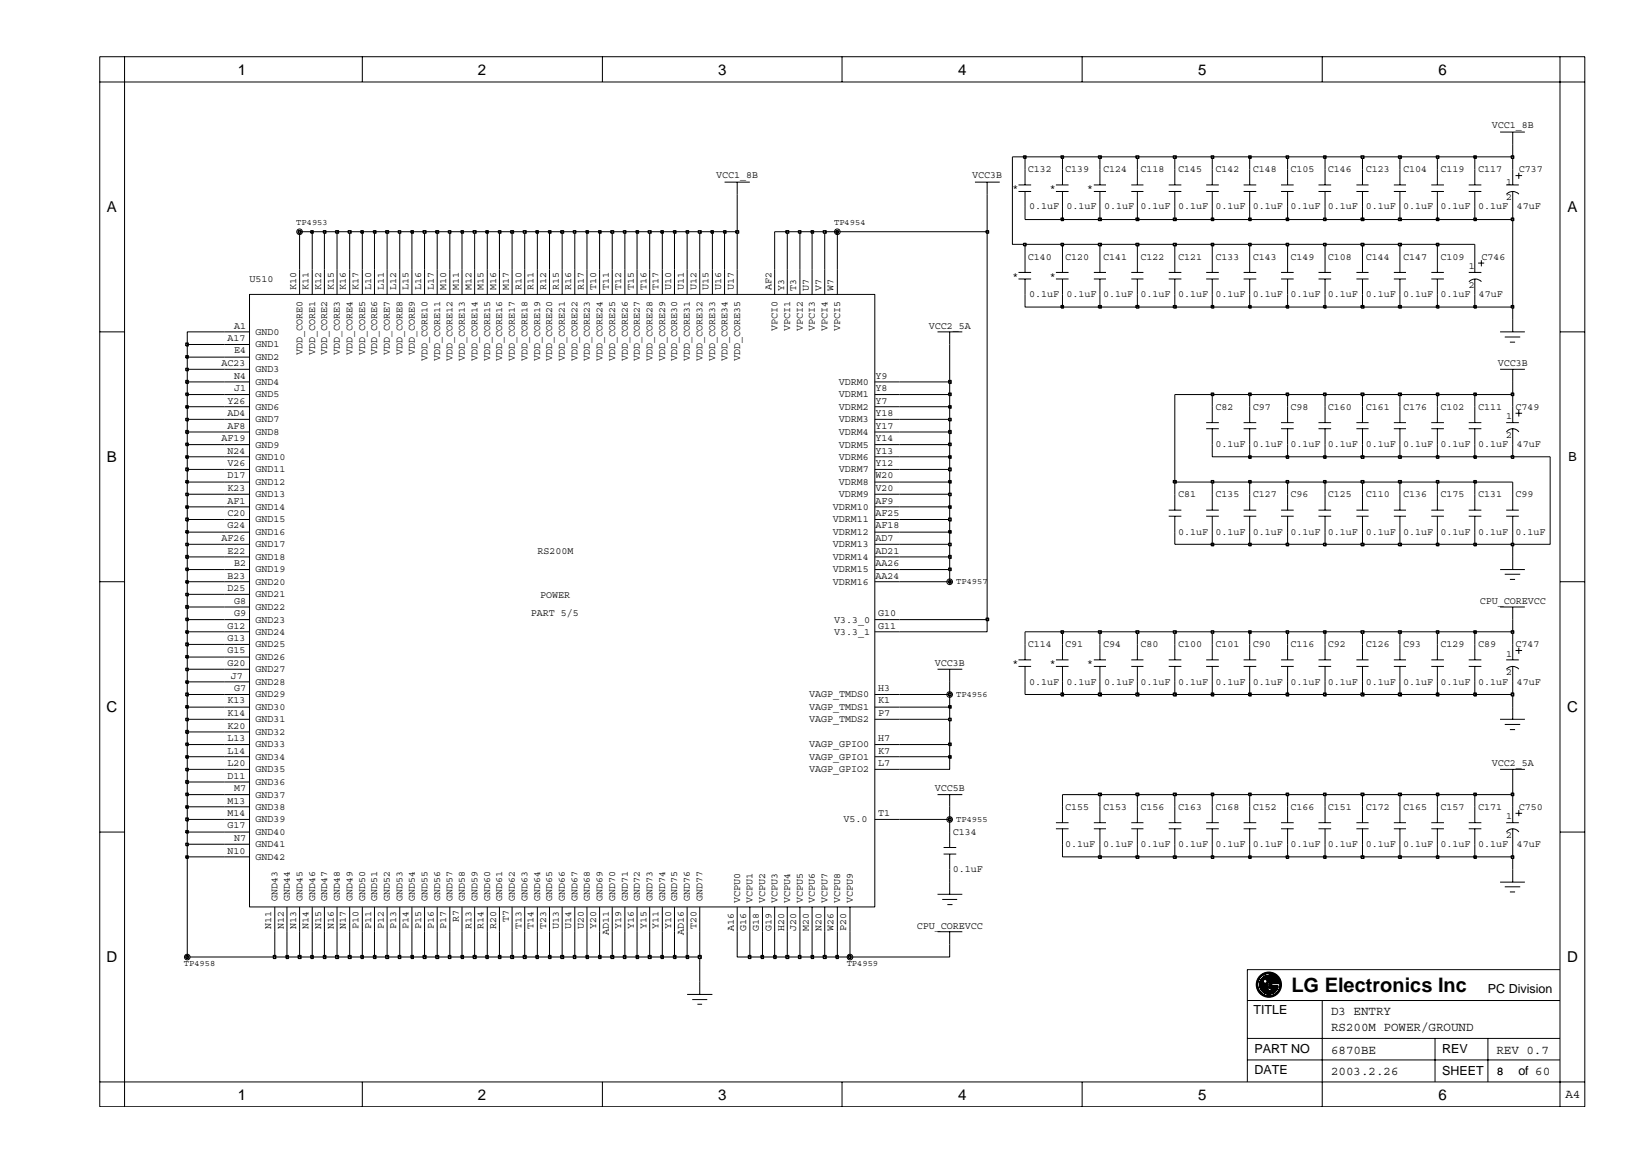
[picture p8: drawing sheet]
<svg xmlns="http://www.w3.org/2000/svg" width="297mm" height="210mm" viewBox="0 0 297 210" stroke-linecap="round" stroke-linejoin="round" font-family="sans-serif">
<defs><g id="words">
<text font-size="3.6" x="233.6" y="179.6">LG Electronics Inc</text>
<g font-size="2.7">
<text x="43" y="13.5">1</text>
<text x="86.5" y="13.5">2</text>
<text x="129.9" y="13.5">3</text>
<text x="173.3" y="13.5">4</text>
<text x="216.8" y="13.5">5</text>
<text x="260.2" y="13.5">6</text>
<text x="19.3" y="38.4">A</text>
<text x="283.6" y="38.4">A</text>
<text x="19.3" y="83.6">B</text>
<text x="19.3" y="128.9">C</text>
<text x="283.5" y="128.9">C</text>
<text x="19.3" y="174.1">D</text>
<text x="283.5" y="174.1">D</text>
<text x="43" y="199">1</text>
<text x="86.5" y="199">2</text>
<text x="129.9" y="199">3</text>
<text x="173.3" y="199">4</text>
<text x="216.8" y="199">5</text>
<text x="260.2" y="199">6</text>
</g>
<g font-size="2.3">
<text x="283.7" y="83.5">B</text>
<text x="269.2" y="179.6">PC Division</text>
<text x="226.7" y="183.5">TITLE</text>
<text x="240.8" y="183.6">D3 ENTRY</text>
<text x="226.9" y="190.5">PART NO</text>
<text x="240.8" y="190.7">6870BE</text>
<text x="240.8" y="186.6">RS200M POWER/GROUND</text>
<text x="260.9" y="190.5">REV</text>
<text x="270.7" y="190.7">REV 0.7</text>
<text x="226.9" y="194.3">DATE</text>
<text x="240.8" y="194.6">2003.2.26</text>
<text x="260.9" y="194.5">SHEET</text>
<text x="270.7" y="194.6">8</text>
<text x="274.7" y="194.5">of 60</text>
<text x="283.2" y="198.7">A4</text>
</g>
<g font-size="1.8">
<text x="269.9" y="23.2">VCC1_8B</text>
<text x="129.6" y="32.3">VCC1_8B</text>
<text x="175.9" y="32.3">VCC3B</text>
<text x="183.1" y="34.6">*</text>
<text x="185.9" y="31.2">C132</text>
<text x="189.9" y="34.6">*</text>
<text x="192.7" y="31.2">C139</text>
<text x="196.7" y="34.6">*</text>
<text x="199.6" y="31.2">C124</text>
<text x="206.3" y="31.2">C118</text>
<text x="213.1" y="31.2">C145</text>
<text x="219.9" y="31.2">C142</text>
<text x="226.7" y="31.2">C148</text>
<text x="233.4" y="31.2">C105</text>
<text x="240.2" y="31.2">C146</text>
<text x="247.1" y="31.2">C123</text>
<text x="253.8" y="31.2">C104</text>
<text x="260.6" y="31.2">C119</text>
<text x="267.4" y="31.2">C117</text>
<text x="272.5" y="33.5">1</text>
<text x="274.8" y="31.2">C737</text>
<text x="186.2" y="37.9">0.1uF</text>
<text x="193" y="37.9">0.1uF</text>
<text x="199.7" y="37.9">0.1uF</text>
<text x="206.3" y="37.9">0.1uF</text>
<text x="213.1" y="37.9">0.1uF</text>
<text x="219.9" y="37.9">0.1uF</text>
<text x="226.7" y="37.9">0.1uF</text>
<text x="233.4" y="37.9">0.1uF</text>
<text x="240.2" y="37.9">0.1uF</text>
<text x="247.1" y="37.9">0.1uF</text>
<text x="253.8" y="37.9">0.1uF</text>
<text x="260.6" y="37.9">0.1uF</text>
<text x="267.4" y="37.9">0.1uF</text>
<text x="272.5" y="36.3">2</text>
<text x="274.4" y="37.9">47uF</text>
<text x="185.9" y="47">C140</text>
<text x="192.7" y="47">C120</text>
<text x="199.6" y="47">C141</text>
<text x="206.3" y="47">C122</text>
<text x="213.1" y="47">C121</text>
<text x="219.9" y="47">C133</text>
<text x="226.7" y="47">C143</text>
<text x="233.4" y="47">C149</text>
<text x="240.2" y="47">C108</text>
<text x="247.1" y="47">C144</text>
<text x="253.8" y="47">C147</text>
<text x="260.6" y="47">C109</text>
<text x="268" y="47">C746</text>
<text x="45.1" y="51">U510</text>
<text x="53.6" y="52.6" transform="rotate(-90 53.6 52.6)">K10</text>
<text x="55.8" y="52.6" transform="rotate(-90 55.8 52.6)">K11</text>
<text x="58.1" y="52.6" transform="rotate(-90 58.1 52.6)">K12</text>
<text x="60.4" y="52.6" transform="rotate(-90 60.4 52.6)">K15</text>
<text x="62.6" y="52.6" transform="rotate(-90 62.6 52.6)">K16</text>
<text x="64.9" y="52.6" transform="rotate(-90 64.9 52.6)">K17</text>
<text x="67.2" y="52.6" transform="rotate(-90 67.2 52.6)">L10</text>
<text x="69.4" y="52.6" transform="rotate(-90 69.4 52.6)">L11</text>
<text x="71.6" y="52.6" transform="rotate(-90 71.6 52.6)">L12</text>
<text x="73.9" y="52.6" transform="rotate(-90 73.9 52.6)">L15</text>
<text x="76.2" y="52.6" transform="rotate(-90 76.2 52.6)">L16</text>
<text x="78.5" y="52.6" transform="rotate(-90 78.5 52.6)">L17</text>
<text x="80.7" y="52.6" transform="rotate(-90 80.7 52.6)">M10</text>
<text x="83" y="52.6" transform="rotate(-90 83 52.6)">M11</text>
<text x="85.3" y="52.6" transform="rotate(-90 85.3 52.6)">M12</text>
<text x="87.5" y="52.6" transform="rotate(-90 87.5 52.6)">M15</text>
<text x="89.8" y="52.6" transform="rotate(-90 89.8 52.6)">M16</text>
<text x="92" y="52.6" transform="rotate(-90 92 52.6)">M17</text>
<text x="94.3" y="52.6" transform="rotate(-90 94.3 52.6)">R10</text>
<text x="96.5" y="52.6" transform="rotate(-90 96.5 52.6)">R11</text>
<text x="98.8" y="52.6" transform="rotate(-90 98.8 52.6)">R12</text>
<text x="101.1" y="52.6" transform="rotate(-90 101.1 52.6)">R15</text>
<text x="103.3" y="52.6" transform="rotate(-90 103.3 52.6)">R16</text>
<text x="105.6" y="52.6" transform="rotate(-90 105.6 52.6)">R17</text>
<text x="107.9" y="52.6" transform="rotate(-90 107.9 52.6)">T10</text>
<text x="110.2" y="52.6" transform="rotate(-90 110.2 52.6)">T11</text>
<text x="112.4" y="52.6" transform="rotate(-90 112.4 52.6)">T12</text>
<text x="114.6" y="52.6" transform="rotate(-90 114.6 52.6)">T15</text>
<text x="116.9" y="52.6" transform="rotate(-90 116.9 52.6)">T16</text>
<text x="119.1" y="52.6" transform="rotate(-90 119.1 52.6)">T17</text>
<text x="121.4" y="52.6" transform="rotate(-90 121.4 52.6)">U10</text>
<text x="123.7" y="52.6" transform="rotate(-90 123.7 52.6)">U11</text>
<text x="126" y="52.6" transform="rotate(-90 126 52.6)">U12</text>
<text x="128.2" y="52.6" transform="rotate(-90 128.2 52.6)">U15</text>
<text x="130.5" y="52.6" transform="rotate(-90 130.5 52.6)">U16</text>
<text x="132.8" y="52.6" transform="rotate(-90 132.8 52.6)">U17</text>
<text x="139.5" y="52.6" transform="rotate(-90 139.5 52.6)">AF2</text>
<text x="141.8" y="52.7" transform="rotate(-90 141.8 52.7)">Y3</text>
<text x="144" y="52.7" transform="rotate(-90 144 52.7)">T3</text>
<text x="146.3" y="52.7" transform="rotate(-90 146.3 52.7)">U7</text>
<text x="148.6" y="52.7" transform="rotate(-90 148.6 52.7)">V7</text>
<text x="150.8" y="52.7" transform="rotate(-90 150.8 52.7)">W7</text>
<text x="183.1" y="50.5">*</text>
<text x="186.2" y="53.7">0.1uF</text>
<text x="189.9" y="50.5">*</text>
<text x="193" y="53.7">0.1uF</text>
<text x="199.6" y="53.7">0.1uF</text>
<text x="206.3" y="53.7">0.1uF</text>
<text x="213.1" y="53.7">0.1uF</text>
<text x="219.9" y="53.7">0.1uF</text>
<text x="226.7" y="53.7">0.1uF</text>
<text x="233.4" y="53.7">0.1uF</text>
<text x="240.2" y="53.7">0.1uF</text>
<text x="247.1" y="53.7">0.1uF</text>
<text x="253.8" y="53.7">0.1uF</text>
<text x="260.6" y="53.7">0.1uF</text>
<text x="265.7" y="52.1">2</text>
<text x="265.7" y="48.7">1</text>
<text x="267.5" y="53.7">47uF</text>
<text x="42.3" y="59.5">A1</text>
<text x="140.6" y="59.8" transform="rotate(-90 140.6 59.8)">VPCI0</text>
<text x="142.9" y="59.8" transform="rotate(-90 142.9 59.8)">VPCI1</text>
<text x="145.2" y="59.8" transform="rotate(-90 145.2 59.8)">VPCI2</text>
<text x="147.4" y="59.8" transform="rotate(-90 147.4 59.8)">VPCI3</text>
<text x="149.7" y="59.8" transform="rotate(-90 149.7 59.8)">VPCI4</text>
<text x="152" y="59.8" transform="rotate(-90 152 59.8)">VPCI5</text>
<text x="168" y="59.5">VCC2_5A</text>
<text x="41.2" y="61.8">A17</text>
<text x="42.3" y="64">E4</text>
<text x="46.2" y="60.6">GND0</text>
<text x="46.2" y="62.9">GND1</text>
<text x="46.2" y="65.1">GND2</text>
<text x="54.7" y="64.1" transform="rotate(-90 54.7 64.1)">VDD_CORE0</text>
<text x="57" y="64.1" transform="rotate(-90 57 64.1)">VDD_CORE1</text>
<text x="59.2" y="64.1" transform="rotate(-90 59.2 64.1)">VDD_CORE2</text>
<text x="61.5" y="64.1" transform="rotate(-90 61.5 64.1)">VDD_CORE3</text>
<text x="63.8" y="64.1" transform="rotate(-90 63.8 64.1)">VDD_CORE4</text>
<text x="66.1" y="64.1" transform="rotate(-90 66.1 64.1)">VDD_CORE5</text>
<text x="68.3" y="64.1" transform="rotate(-90 68.3 64.1)">VDD_CORE6</text>
<text x="70.5" y="64.1" transform="rotate(-90 70.5 64.1)">VDD_CORE7</text>
<text x="72.8" y="64.1" transform="rotate(-90 72.8 64.1)">VDD_CORE8</text>
<text x="75" y="64.1" transform="rotate(-90 75 64.1)">VDD_CORE9</text>
<text x="77.3" y="65.2" transform="rotate(-90 77.3 65.2)">VDD_CORE10</text>
<text x="79.6" y="65.2" transform="rotate(-90 79.6 65.2)">VDD_CORE11</text>
<text x="81.9" y="65.2" transform="rotate(-90 81.9 65.2)">VDD_CORE12</text>
<text x="84.1" y="65.2" transform="rotate(-90 84.1 65.2)">VDD_CORE13</text>
<text x="86.4" y="65.2" transform="rotate(-90 86.4 65.2)">VDD_CORE14</text>
<text x="88.7" y="65.2" transform="rotate(-90 88.7 65.2)">VDD_CORE15</text>
<text x="90.9" y="65.2" transform="rotate(-90 90.9 65.2)">VDD_CORE16</text>
<text x="93.1" y="65.2" transform="rotate(-90 93.1 65.2)">VDD_CORE17</text>
<text x="95.4" y="65.2" transform="rotate(-90 95.4 65.2)">VDD_CORE18</text>
<text x="97.7" y="65.2" transform="rotate(-90 97.7 65.2)">VDD_CORE19</text>
<text x="99.9" y="65.2" transform="rotate(-90 99.9 65.2)">VDD_CORE20</text>
<text x="102.2" y="65.2" transform="rotate(-90 102.2 65.2)">VDD_CORE21</text>
<text x="104.5" y="65.2" transform="rotate(-90 104.5 65.2)">VDD_CORE22</text>
<text x="106.7" y="65.2" transform="rotate(-90 106.7 65.2)">VDD_CORE23</text>
<text x="109" y="65.2" transform="rotate(-90 109 65.2)">VDD_CORE24</text>
<text x="111.3" y="65.2" transform="rotate(-90 111.3 65.2)">VDD_CORE25</text>
<text x="113.5" y="65.2" transform="rotate(-90 113.5 65.2)">VDD_CORE26</text>
<text x="115.7" y="65.2" transform="rotate(-90 115.7 65.2)">VDD_CORE27</text>
<text x="118" y="65.2" transform="rotate(-90 118 65.2)">VDD_CORE28</text>
<text x="120.3" y="65.2" transform="rotate(-90 120.3 65.2)">VDD_CORE29</text>
<text x="122.5" y="65.2" transform="rotate(-90 122.5 65.2)">VDD_CORE30</text>
<text x="124.8" y="65.2" transform="rotate(-90 124.8 65.2)">VDD_CORE31</text>
<text x="127.1" y="65.2" transform="rotate(-90 127.1 65.2)">VDD_CORE32</text>
<text x="129.4" y="65.2" transform="rotate(-90 129.4 65.2)">VDD_CORE33</text>
<text x="131.6" y="65.2" transform="rotate(-90 131.6 65.2)">VDD_CORE34</text>
<text x="133.9" y="65.2" transform="rotate(-90 133.9 65.2)">VDD_CORE35</text>
<text x="40.1" y="66.2">AC23</text>
<text x="42.3" y="70.7">J1</text>
<text x="42.3" y="68.5">N4</text>
<text x="46.2" y="71.9">GND5</text>
<text x="46.2" y="69.6">GND4</text>
<text x="46.2" y="67.3">GND3</text>
<text x="151.7" y="69.6">VDRM0</text>
<text x="151.7" y="71.9">VDRM1</text>
<text x="158.4" y="68.5">Y9</text>
<text x="158.4" y="70.7">Y8</text>
<text x="270.9" y="66.2">VCC3B</text>
<text x="41.2" y="75.3">AD4</text>
<text x="41.2" y="77.6">AF8</text>
<text x="41.2" y="73">Y26</text>
<text x="46.2" y="76.4">GND7</text>
<text x="46.2" y="74.1">GND6</text>
<text x="151.7" y="74.1">VDRM2</text>
<text x="151.7" y="76.4">VDRM3</text>
<text x="158.4" y="73">Y7</text>
<text x="158.4" y="75.3">Y18</text>
<text x="158.4" y="77.6">Y17</text>
<text x="219.9" y="74.1">C82</text>
<text x="226.7" y="74.1">C97</text>
<text x="233.4" y="74.1">C98</text>
<text x="240.2" y="74.1">C160</text>
<text x="247.1" y="74.1">C161</text>
<text x="253.8" y="74.1">C176</text>
<text x="260.6" y="74.1">C102</text>
<text x="267.4" y="74.1">C111</text>
<text x="272.5" y="75.9">1</text>
<text x="274.2" y="74.1">C749</text>
<text x="40.1" y="79.8">AF19</text>
<text x="41.2" y="82.1">N24</text>
<text x="46.2" y="81">GND9</text>
<text x="46.2" y="78.7">GND8</text>
<text x="46.2" y="83.2">GND10</text>
<text x="151.7" y="78.7">VDRM4</text>
<text x="151.7" y="81">VDRM5</text>
<text x="151.7" y="83.2">VDRM6</text>
<text x="158.4" y="79.8">Y14</text>
<text x="158.4" y="82.1">Y13</text>
<text x="219.9" y="80.9">0.1uF</text>
<text x="226.7" y="80.9">0.1uF</text>
<text x="233.4" y="80.9">0.1uF</text>
<text x="240.2" y="80.9">0.1uF</text>
<text x="247.1" y="80.9">0.1uF</text>
<text x="253.8" y="80.9">0.1uF</text>
<text x="260.6" y="80.9">0.1uF</text>
<text x="267.4" y="80.9">0.1uF</text>
<text x="272.5" y="79.3">2</text>
<text x="274.4" y="80.9">47uF</text>
<text x="41.2" y="84.4">V26</text>
<text x="41.2" y="86.6">D17</text>
<text x="41.2" y="88.8">K23</text>
<text x="46.2" y="85.5">GND11</text>
<text x="46.2" y="87.7">GND12</text>
<text x="46.2" y="89.9">GND13</text>
<text x="151.7" y="85.5">VDRM7</text>
<text x="151.7" y="87.7">VDRM8</text>
<text x="151.7" y="89.9">VDRM9</text>
<text x="158.4" y="84.4">Y12</text>
<text x="158.4" y="86.6">W20</text>
<text x="158.4" y="88.8">V20</text>
<text x="213.1" y="89.9">C81</text>
<text x="219.9" y="90">C135</text>
<text x="226.7" y="90">C127</text>
<text x="233.4" y="90">C96</text>
<text x="240.2" y="90">C125</text>
<text x="247.1" y="90">C110</text>
<text x="253.8" y="89.9">C136</text>
<text x="260.6" y="90">C175</text>
<text x="267.4" y="90">C131</text>
<text x="274.2" y="90">C99</text>
<text x="41.2" y="91.1">AF1</text>
<text x="41.2" y="93.4">C20</text>
<text x="41.2" y="95.6">G24</text>
<text x="46.2" y="92.2">GND14</text>
<text x="46.2" y="94.5">GND15</text>
<text x="150.6" y="94.5">VDRM11</text>
<text x="150.6" y="92.2">VDRM10</text>
<text x="158.4" y="91.1">AF9</text>
<text x="158.4" y="93.4">AF25</text>
<text x="158.4" y="95.6">AF18</text>
<text x="40.1" y="97.9">AF26</text>
<text x="41.2" y="100.2">E22</text>
<text x="46.2" y="96.8">GND16</text>
<text x="46.2" y="99">GND17</text>
<text x="46.2" y="101.3">GND18</text>
<text x="97.2" y="100.2">RS200M</text>
<text x="150.6" y="101.3">VDRM14</text>
<text x="150.6" y="96.8">VDRM12</text>
<text x="150.6" y="99">VDRM13</text>
<text x="158.4" y="97.9">AD7</text>
<text x="158.4" y="100.2">AD21</text>
<text x="213.1" y="96.7">0.1uF</text>
<text x="219.9" y="96.7">0.1uF</text>
<text x="226.7" y="96.7">0.1uF</text>
<text x="233.4" y="96.7">0.1uF</text>
<text x="240.2" y="96.7">0.1uF</text>
<text x="247.1" y="96.7">0.1uF</text>
<text x="253.8" y="96.7">0.1uF</text>
<text x="260.6" y="96.7">0.1uF</text>
<text x="267.4" y="96.7">0.1uF</text>
<text x="274.2" y="96.7">0.1uF</text>
<text x="41.2" y="104.7">B23</text>
<text x="41.2" y="107">D25</text>
<text x="42.3" y="102.4">B2</text>
<text x="46.2" y="105.8">GND20</text>
<text x="46.2" y="103.6">GND19</text>
<text x="150.6" y="103.6">VDRM15</text>
<text x="150.6" y="105.8">VDRM16</text>
<text x="158.4" y="102.4">AA26</text>
<text x="158.4" y="104.7">AA24</text>
<text x="41.2" y="113.7">G12</text>
<text x="42.3" y="109.3">G8</text>
<text x="42.3" y="111.5">G9</text>
<text x="46.2" y="108.1">GND21</text>
<text x="46.2" y="110.4">GND22</text>
<text x="46.2" y="112.6">GND23</text>
<text x="96" y="111.5">PART 5/5</text>
<text x="97.7" y="108.1">POWER</text>
<text x="150.9" y="112.6">V3.3_0</text>
<text x="158.8" y="111.5">G10</text>
<text x="158.8" y="113.7">G11</text>
<text x="267.7" y="109.3">CPU_COREVCC</text>
<text x="41.2" y="116">G13</text>
<text x="41.2" y="118.2">G15</text>
<text x="46.2" y="114.8">GND24</text>
<text x="46.2" y="117.1">GND25</text>
<text x="46.2" y="119.4">GND26</text>
<text x="150.9" y="114.8">V3.3_1</text>
<text x="185.9" y="117.1">C114</text>
<text x="192.7" y="117.1">C91</text>
<text x="199.6" y="117.1">C94</text>
<text x="206.3" y="117.1">C80</text>
<text x="213.1" y="117.1">C100</text>
<text x="219.9" y="117.1">C101</text>
<text x="226.7" y="117.1">C90</text>
<text x="233.4" y="117.1">C116</text>
<text x="240.2" y="117.1">C92</text>
<text x="247.1" y="117.1">C126</text>
<text x="253.8" y="117.1">C93</text>
<text x="260.6" y="117.1">C129</text>
<text x="267.4" y="117.1">C89</text>
<text x="272.5" y="118.8">1</text>
<text x="274.2" y="117.1">C747</text>
<text x="41.2" y="120.5">G20</text>
<text x="41.8" y="122.8">J7</text>
<text x="42.3" y="125.1">G7</text>
<text x="46.2" y="121.6">GND27</text>
<text x="46.2" y="123.9">GND28</text>
<text x="158.8" y="125.1">H3</text>
<text x="169.1" y="120.5">VCC3B</text>
<text x="183.1" y="120.6">*</text>
<text x="186.2" y="123.9">0.1uF</text>
<text x="189.9" y="120.6">*</text>
<text x="193" y="123.9">0.1uF</text>
<text x="196.7" y="120.6">*</text>
<text x="199.7" y="123.9">0.1uF</text>
<text x="206.3" y="123.9">0.1uF</text>
<text x="213.1" y="123.9">0.1uF</text>
<text x="219.9" y="123.9">0.1uF</text>
<text x="226.7" y="123.9">0.1uF</text>
<text x="233.4" y="123.9">0.1uF</text>
<text x="240.2" y="123.9">0.1uF</text>
<text x="247.1" y="123.9">0.1uF</text>
<text x="253.8" y="123.9">0.1uF</text>
<text x="260.6" y="123.9">0.1uF</text>
<text x="267.4" y="123.9">0.1uF</text>
<text x="272.5" y="122.2">2</text>
<text x="274.4" y="123.9">47uF</text>
<text x="41.2" y="127.3">K13</text>
<text x="41.2" y="129.6">K14</text>
<text x="41.2" y="131.9">K20</text>
<text x="46.2" y="126.2">GND29</text>
<text x="46.2" y="128.5">GND30</text>
<text x="46.2" y="130.7">GND31</text>
<text x="146.4" y="126.2">VAGP_TMDS0</text>
<text x="146.4" y="128.5">VAGP_TMDS1</text>
<text x="146.4" y="130.7">VAGP_TMDS2</text>
<text x="158.8" y="127.3">K1</text>
<text x="158.8" y="129.6">P7</text>
<text x="41.2" y="134.1">L13</text>
<text x="41.2" y="136.3">L14</text>
<text x="46.2" y="133">GND32</text>
<text x="46.2" y="135.2">GND33</text>
<text x="46.2" y="137.4">GND34</text>
<text x="146.4" y="135.2">VAGP_GPIO0</text>
<text x="146.4" y="137.4">VAGP_GPIO1</text>
<text x="158.8" y="134.1">H7</text>
<text x="158.8" y="136.3">K7</text>
<text x="41.2" y="138.6">L20</text>
<text x="41.2" y="140.9">D11</text>
<text x="42.3" y="143.1">M7</text>
<text x="46.2" y="139.7">GND35</text>
<text x="46.2" y="142">GND36</text>
<text x="146.4" y="139.7">VAGP_GPIO2</text>
<text x="158.8" y="138.6">L7</text>
<text x="169.1" y="143.1">VCC5B</text>
<text x="269.9" y="138.6">VCC2_5A</text>
<text x="41.2" y="145.4">M13</text>
<text x="41.2" y="147.7">M14</text>
<text x="41.2" y="149.9">G17</text>
<text x="46.2" y="144.3">GND37</text>
<text x="46.2" y="146.5">GND38</text>
<text x="46.2" y="148.8">GND39</text>
<text x="152.6" y="148.8">V5.0</text>
<text x="158.8" y="147.7">T1</text>
<text x="192.7" y="146.5">C155</text>
<text x="199.6" y="146.5">C153</text>
<text x="206.3" y="146.5">C156</text>
<text x="213.1" y="146.5">C163</text>
<text x="219.9" y="146.5">C168</text>
<text x="226.7" y="146.5">C152</text>
<text x="233.4" y="146.5">C166</text>
<text x="240.2" y="146.5">C151</text>
<text x="247.1" y="146.5">C172</text>
<text x="253.8" y="146.5">C165</text>
<text x="260.6" y="146.5">C157</text>
<text x="267.4" y="146.5">C171</text>
<text x="272.5" y="148.2">1</text>
<text x="274.8" y="146.5">C750</text>
<text x="41.2" y="154.5">N10</text>
<text x="42.3" y="152.2">N7</text>
<text x="46.2" y="151.1">GND40</text>
<text x="46.2" y="153.3">GND41</text>
<text x="46.2" y="155.6">GND42</text>
<text x="172.4" y="151.1">C134</text>
<text x="192.7" y="153.3">0.1uF</text>
<text x="199.6" y="153.3">0.1uF</text>
<text x="206.3" y="153.3">0.1uF</text>
<text x="213.1" y="153.3">0.1uF</text>
<text x="219.9" y="153.3">0.1uF</text>
<text x="226.7" y="153.3">0.1uF</text>
<text x="233.4" y="153.3">0.1uF</text>
<text x="240.2" y="153.3">0.1uF</text>
<text x="247.1" y="153.3">0.1uF</text>
<text x="253.8" y="153.3">0.1uF</text>
<text x="260.6" y="153.3">0.1uF</text>
<text x="267.4" y="153.3">0.1uF</text>
<text x="272.5" y="151.6">2</text>
<text x="274.4" y="153.3">47uF</text>
<text x="172.4" y="157.8">0.1uF</text>
<text x="50.2" y="163" transform="rotate(-90 50.2 163)">GND43</text>
<text x="52.4" y="163" transform="rotate(-90 52.4 163)">GND44</text>
<text x="54.7" y="163" transform="rotate(-90 54.7 163)">GND45</text>
<text x="57" y="163" transform="rotate(-90 57 163)">GND46</text>
<text x="59.2" y="163" transform="rotate(-90 59.2 163)">GND47</text>
<text x="61.5" y="163" transform="rotate(-90 61.5 163)">GND48</text>
<text x="63.8" y="163" transform="rotate(-90 63.8 163)">GND49</text>
<text x="66.1" y="163" transform="rotate(-90 66.1 163)">GND50</text>
<text x="68.3" y="163" transform="rotate(-90 68.3 163)">GND51</text>
<text x="70.5" y="163" transform="rotate(-90 70.5 163)">GND52</text>
<text x="72.8" y="163" transform="rotate(-90 72.8 163)">GND53</text>
<text x="75" y="163" transform="rotate(-90 75 163)">GND54</text>
<text x="77.3" y="163" transform="rotate(-90 77.3 163)">GND55</text>
<text x="79.6" y="163" transform="rotate(-90 79.6 163)">GND56</text>
<text x="81.9" y="163" transform="rotate(-90 81.9 163)">GND57</text>
<text x="83" y="166.9" transform="rotate(-90 83 166.9)">R7</text>
<text x="84.1" y="163" transform="rotate(-90 84.1 163)">GND58</text>
<text x="86.4" y="163" transform="rotate(-90 86.4 163)">GND59</text>
<text x="88.7" y="163" transform="rotate(-90 88.7 163)">GND60</text>
<text x="90.9" y="163" transform="rotate(-90 90.9 163)">GND61</text>
<text x="92" y="166.9" transform="rotate(-90 92 166.9)">T7</text>
<text x="93.1" y="163" transform="rotate(-90 93.1 163)">GND62</text>
<text x="95.4" y="163" transform="rotate(-90 95.4 163)">GND63</text>
<text x="97.7" y="163" transform="rotate(-90 97.7 163)">GND64</text>
<text x="99.9" y="163" transform="rotate(-90 99.9 163)">GND65</text>
<text x="102.2" y="163" transform="rotate(-90 102.2 163)">GND66</text>
<text x="104.5" y="163" transform="rotate(-90 104.5 163)">GND67</text>
<text x="106.7" y="163" transform="rotate(-90 106.7 163)">GND68</text>
<text x="109" y="163" transform="rotate(-90 109 163)">GND69</text>
<text x="111.3" y="163" transform="rotate(-90 111.3 163)">GND70</text>
<text x="113.5" y="163" transform="rotate(-90 113.5 163)">GND71</text>
<text x="115.7" y="163" transform="rotate(-90 115.7 163)">GND72</text>
<text x="118" y="163" transform="rotate(-90 118 163)">GND73</text>
<text x="120.3" y="163" transform="rotate(-90 120.3 163)">GND74</text>
<text x="122.5" y="163" transform="rotate(-90 122.5 163)">GND75</text>
<text x="124.8" y="163" transform="rotate(-90 124.8 163)">GND76</text>
<text x="127.1" y="163" transform="rotate(-90 127.1 163)">GND77</text>
<text x="133.9" y="163.4" transform="rotate(-90 133.9 163.4)">VCPU0</text>
<text x="136.2" y="163.4" transform="rotate(-90 136.2 163.4)">VCPU1</text>
<text x="138.4" y="163.4" transform="rotate(-90 138.4 163.4)">VCPU2</text>
<text x="140.6" y="163.4" transform="rotate(-90 140.6 163.4)">VCPU3</text>
<text x="142.9" y="163.4" transform="rotate(-90 142.9 163.4)">VCPU4</text>
<text x="145.2" y="163.4" transform="rotate(-90 145.2 163.4)">VCPU5</text>
<text x="147.4" y="163.3" transform="rotate(-90 147.4 163.3)">VCPU6</text>
<text x="149.7" y="163.3" transform="rotate(-90 149.7 163.3)">VCPU7</text>
<text x="152" y="163.3" transform="rotate(-90 152 163.3)">VCPU8</text>
<text x="154.3" y="163.3" transform="rotate(-90 154.3 163.3)">VCPU9</text>
<text x="49" y="168.1" transform="rotate(-90 49 168.1)">N11</text>
<text x="51.3" y="168.1" transform="rotate(-90 51.3 168.1)">N12</text>
<text x="53.6" y="168.1" transform="rotate(-90 53.6 168.1)">N13</text>
<text x="55.8" y="168.1" transform="rotate(-90 55.8 168.1)">N14</text>
<text x="58.1" y="168.1" transform="rotate(-90 58.1 168.1)">N15</text>
<text x="60.4" y="168.1" transform="rotate(-90 60.4 168.1)">N16</text>
<text x="62.6" y="168.1" transform="rotate(-90 62.6 168.1)">N17</text>
<text x="64.9" y="168.1" transform="rotate(-90 64.9 168.1)">P10</text>
<text x="67.2" y="168.1" transform="rotate(-90 67.2 168.1)">P11</text>
<text x="69.4" y="168.1" transform="rotate(-90 69.4 168.1)">P12</text>
<text x="71.6" y="168.1" transform="rotate(-90 71.6 168.1)">P13</text>
<text x="73.9" y="168.1" transform="rotate(-90 73.9 168.1)">P14</text>
<text x="76.2" y="168.1" transform="rotate(-90 76.2 168.1)">P15</text>
<text x="78.5" y="168.1" transform="rotate(-90 78.5 168.1)">P16</text>
<text x="80.7" y="168.1" transform="rotate(-90 80.7 168.1)">P17</text>
<text x="85.3" y="168.1" transform="rotate(-90 85.3 168.1)">R13</text>
<text x="87.5" y="168.1" transform="rotate(-90 87.5 168.1)">R14</text>
<text x="89.8" y="168.1" transform="rotate(-90 89.8 168.1)">R20</text>
<text x="94.3" y="168.1" transform="rotate(-90 94.3 168.1)">T13</text>
<text x="96.5" y="168.1" transform="rotate(-90 96.5 168.1)">T14</text>
<text x="98.8" y="168.1" transform="rotate(-90 98.8 168.1)">T23</text>
<text x="101.1" y="168.1" transform="rotate(-90 101.1 168.1)">U13</text>
<text x="103.3" y="168.1" transform="rotate(-90 103.3 168.1)">U14</text>
<text x="105.6" y="168.1" transform="rotate(-90 105.6 168.1)">U20</text>
<text x="107.9" y="168.1" transform="rotate(-90 107.9 168.1)">Y20</text>
<text x="110.2" y="169.2" transform="rotate(-90 110.2 169.2)">AD11</text>
<text x="112.4" y="168.1" transform="rotate(-90 112.4 168.1)">Y19</text>
<text x="114.6" y="168.1" transform="rotate(-90 114.6 168.1)">Y16</text>
<text x="116.9" y="168.1" transform="rotate(-90 116.9 168.1)">Y15</text>
<text x="119.1" y="168.1" transform="rotate(-90 119.1 168.1)">Y11</text>
<text x="121.4" y="168.1" transform="rotate(-90 121.4 168.1)">Y10</text>
<text x="123.7" y="169.2" transform="rotate(-90 123.7 169.2)">AD16</text>
<text x="126" y="168.1" transform="rotate(-90 126 168.1)">T20</text>
<text x="132.8" y="168.5" transform="rotate(-90 132.8 168.5)">A16</text>
<text x="135" y="168.5" transform="rotate(-90 135 168.5)">G16</text>
<text x="137.3" y="168.5" transform="rotate(-90 137.3 168.5)">G18</text>
<text x="139.5" y="168.5" transform="rotate(-90 139.5 168.5)">G19</text>
<text x="141.8" y="168.5" transform="rotate(-90 141.8 168.5)">H20</text>
<text x="144" y="168.5" transform="rotate(-90 144 168.5)">J20</text>
<text x="146.3" y="168.5" transform="rotate(-90 146.3 168.5)">M20</text>
<text x="148.6" y="168.5" transform="rotate(-90 148.6 168.5)">N20</text>
<text x="150.8" y="168.5" transform="rotate(-90 150.8 168.5)">W26</text>
<text x="153.1" y="168.5" transform="rotate(-90 153.1 168.5)">P20</text>
<text x="165.8" y="168">CPU_COREVCC</text>
</g>
<g font-size="1.6">
<text x="53.6" y="40.7">TP4953</text>
<text x="150.9" y="40.7">TP4954</text>
<text x="173" y="105.7">TP4957</text>
<text x="173" y="126.1">TP4956</text>
<text x="173" y="148.7">TP4955</text>
<text x="33.3" y="174.7">TP4958</text>
<text x="153.2" y="174.7">TP4959</text>
</g>
</g></defs>
<g fill="none" stroke="#000" stroke-width=".18">
<path d="M131.1 33h4.5M133.4 33v2.2M176.4 33h4.5M178.6 33v2.2M184.2 33.5h2.3M184.2 34.6h2.3M185.4 30.7v2.8M185.4 34.6v2.8M191 33.5h2.3M191 34.6h2.3M192.2 30.7v2.8M192.2 34.6v2.8"/>
<path d="M197.9 33.5h2.2M197.9 34.6h2.2M199 30.7v2.8M199 34.6v2.8M204.6 33.5h2.3M204.6 34.6h2.3M205.7 30.7v2.8M205.7 34.6v2.8M211.4 33.5h2.3M211.4 34.6h2.3M212.5 30.7v2.8M212.5 34.6v2.8"/>
<path d="M218.2 33.5h2.3M218.2 34.6h2.3M219.3 30.7v2.8M219.3 34.6v2.8M225 33.5h2.3M225 34.6h2.3M226.1 30.7v2.8M226.1 34.6v2.8M231.7 33.5h2.3M231.7 34.6h2.3M232.9 30.7v2.8M232.9 34.6v2.8"/>
<path d="M238.5 33.5h2.3M238.5 34.6h2.3M239.7 30.7v2.8M239.7 34.6v2.8M245.4 33.5h2.2M245.4 34.6h2.2M246.5 30.7v2.8M246.5 34.6v2.8M252.1 33.5h2.2M252.1 34.6h2.2M253.2 30.7v2.8M253.2 34.6v2.8"/>
<path d="M258.9 33.5h2.3M258.9 34.6h2.3M260 30.7v2.8M260 34.6v2.8M265.7 33.5h2.3M265.7 34.6h2.3M266.8 30.7v2.8M266.8 34.6v2.8M271.4 23.9h4.5M272.5 33.5h2.3M273.7 23.9v2.2M273.7 30.7v2.8"/>
<path d="M273.7 34.6v2.8M274.2 31.8h1.1M274.8 31.3v1.1M274.8 35.1a1.52 1.52 0 0 0-2.3 .1M45.1 53.3h113.2v110.8h-113.2zM54.2 48.8v4.5M56.5 48.8v4.5M58.7 48.8v4.5M61 48.8v4.5M63.3 48.8v4.5M65.5 48.8v4.5M67.7 48.8v4.5"/>
<path d="M70 48.8v4.5M72.3 48.8v4.5M74.5 48.8v4.5M76.8 48.8v4.5M79.1 48.8v4.5M81.4 48.8v4.5M83.6 48.8v4.5M85.9 48.8v4.5M88.1 48.8v4.5M90.3 48.8v4.5M92.6 48.8v4.5M94.9 48.8v4.5"/>
<path d="M97.2 48.8v4.5M99.4 48.8v4.5M101.7 48.8v4.5M104 48.8v4.5M106.2 48.8v4.5M108.5 48.8v4.5M110.8 48.8v4.5M113 48.8v4.5M115.2 48.8v4.5M117.5 48.8v4.5M119.8 48.8v4.5M122 48.8v4.5"/>
<path d="M124.3 48.8v4.5M126.6 48.8v4.5M128.9 48.8v4.5M131.1 48.8v4.5M133.4 48.8v4.5M140.1 48.8v4.5M142.4 48.8v4.5M144.7 48.8v4.5M146.9 48.8v4.5M149.2 48.8v4.5M151.5 48.8v4.5M184.2 49.3h2.3"/>
<path d="M184.2 50.5h2.3M185.4 46.5v2.8M185.4 50.5v2.8M191 49.3h2.3M191 50.5h2.3M192.2 46.5v2.8M192.2 50.5v2.8M197.9 49.3h2.2M197.9 50.5h2.2M199 46.5v2.8M199 50.5v2.8M204.6 49.3h2.3"/>
<path d="M204.6 50.5h2.3M205.7 46.5v2.8M205.7 50.5v2.8M211.4 49.3h2.3M211.4 50.5h2.3M212.5 46.5v2.8M212.5 50.5v2.8M218.2 49.3h2.3M218.2 50.5h2.3M219.3 46.5v2.8M219.3 50.5v2.8M225 49.3h2.3"/>
<path d="M225 50.5h2.3M226.1 46.5v2.8M226.1 50.5v2.8M231.7 49.3h2.3M231.7 50.5h2.3M232.9 46.5v2.8M232.9 50.5v2.8M238.5 49.3h2.3M238.5 50.5h2.3M239.7 46.5v2.8M239.7 50.5v2.8M245.4 49.3h2.2"/>
<path d="M245.4 50.5h2.2M246.5 46.5v2.8M246.5 50.5v2.8M252.1 49.3h2.2M252.1 50.5h2.2M253.2 46.5v2.8M253.2 50.5v2.8M258.9 49.3h2.3M258.9 50.5h2.3M260 46.5v2.8M260 50.5v2.8M265.7 49.3h2.3"/>
<path d="M266.8 46.5v2.8M266.8 50.5v2.8M267.4 47.6h1.1M268 47.1v1.1M268 51a1.52 1.52 0 0 0-2.3 0M273.7 57.8v2.2M40.7 60h4.4M40.7 62.3h4.4M40.7 64.6h4.4M40.7 66.8h4.4M40.7 71.4h4.4M40.7 75.9h4.4"/>
<path d="M40.7 69.1h4.4M40.7 73.6h4.4M40.7 78.2h4.4M158.3 71.4h4.4M158.3 75.9h4.4M158.3 69.1h4.4M158.3 73.6h4.4M158.3 78.2h4.4M169.6 60h4.5M171.8 60v2.3M218.2 76.5h2.3M218.2 77.6h2.3"/>
<path d="M219.3 73.6v2.9M219.3 77.6v2.9M225 76.5h2.3M225 77.6h2.3M226.1 73.6v2.9M226.1 77.6v2.9M231.7 76.5h2.3M231.7 77.6h2.3M232.9 73.6v2.9M232.9 77.6v2.9M238.5 76.5h2.3M238.5 77.6h2.3"/>
<path d="M239.7 73.6v2.9M239.7 77.6v2.9M245.4 76.5h2.2M245.4 77.6h2.2M246.5 73.6v2.9M246.5 77.6v2.9M252.1 76.5h2.2M252.1 77.6h2.2M253.2 73.6v2.9M253.2 77.6v2.9M258.9 76.5h2.3M258.9 77.6h2.3"/>
<path d="M260 73.6v2.9M260 77.6v2.9M265.7 76.5h2.3M265.7 77.6h2.3M266.8 73.6v2.9M266.8 77.6v2.9M271.4 60h4.5M271.4 66.8h4.5M272.2 61h2.8M272.5 76.5h2.3M273.1 61.9h1M273.7 66.8v2.3"/>
<path d="M273.7 73.6v2.9M273.7 77.6v2.9M274.2 74.8h1.1M274.8 74.2v1.2M274.8 78.2a1.35 1.35 0 0 0-2.3 0M40.7 80.5h4.4M40.7 84.9h4.4M40.7 89.4h4.4M40.7 94h4.4M40.7 96.3h4.4M40.7 82.7h4.4M40.7 87.2h4.4"/>
<path d="M40.7 91.7h4.4M40.7 98.5h4.4M158.3 80.5h4.4M158.3 84.9h4.4M158.3 89.4h4.4M158.3 94h4.4M158.3 96.3h4.4M158.3 82.7h4.4M158.3 87.2h4.4M158.3 91.7h4.4M158.3 98.5h4.4M211.4 92.3h2.3"/>
<path d="M211.4 93.4h2.3M212.5 89.4v2.9M212.5 93.4v2.9M218.2 92.3h2.3M218.2 93.4h2.3M219.3 89.4v2.9M219.3 93.4v2.9M225 92.3h2.3M225 93.4h2.3M226.1 89.4v2.9M226.1 93.4v2.9M231.7 92.3h2.3"/>
<path d="M231.7 93.4h2.3M232.9 89.4v2.9M232.9 93.4v2.9M238.5 92.3h2.3M238.5 93.4h2.3M239.7 89.4v2.9M239.7 93.4v2.9M245.4 92.3h2.2M245.4 93.4h2.2M246.5 89.4v2.9M246.5 93.4v2.9M252.1 92.3h2.2"/>
<path d="M252.1 93.4h2.2M253.2 89.4v2.9M253.2 93.4v2.9M258.9 92.3h2.3M258.9 93.4h2.3M260 89.4v2.9M260 93.4v2.9M265.7 92.3h2.3M265.7 93.4h2.3M266.8 89.4v2.9M266.8 93.4v2.9M272.5 92.3h2.3"/>
<path d="M272.5 93.4h2.3M273.7 89.4v2.9M273.7 93.4v2.9M40.7 100.8h4.4M40.7 103.1h4.4M40.7 107.5h4.4M40.7 109.8h4.4M40.7 112.1h4.4M40.7 116.6h4.4M40.7 118.9h4.4M40.7 114.3h4.4M40.7 105.3h4.4"/>
<path d="M158.3 100.8h4.4M158.3 103.1h4.4M158.3 112.1h4.4M158.3 114.3h4.4M158.3 105.3h4.4M184.2 119.4h2.3M185.4 116.6v2.8M191 119.4h2.3M192.2 116.6v2.8M197.9 119.4h2.2M199 116.6v2.8M204.6 119.4h2.3"/>
<path d="M205.7 116.6v2.8M211.4 119.4h2.3M212.5 116.6v2.8M218.2 119.4h2.3M219.3 116.6v2.8M225 119.4h2.3M226.1 116.6v2.8M231.7 119.4h2.3M232.9 116.6v2.8M238.5 119.4h2.3M239.7 116.6v2.8M245.4 119.4h2.2"/>
<path d="M246.5 116.6v2.8M252.1 119.4h2.2M253.2 116.6v2.8M258.9 119.4h2.3M260 116.6v2.8M265.7 119.4h2.3M266.8 116.6v2.8M271.4 103.1h4.5M271.4 109.8h4.5M272.2 103.9h2.8M272.5 119.4h2.3M273.1 104.8h1"/>
<path d="M273.7 100.8v2.3M273.7 109.8v2.3M273.7 116.6v2.8M274.2 117.7h1.1M274.8 117.2v1.1M40.7 128h4.4M40.7 130.2h4.4M40.7 132.4h4.4M40.7 134.7h4.4M40.7 136.9h4.4M40.7 139.2h4.4M40.7 121.1h4.4"/>
<path d="M40.7 123.4h4.4M40.7 125.7h4.4M158.3 128h4.4M158.3 130.2h4.4M158.3 134.7h4.4M158.3 136.9h4.4M158.3 139.2h4.4M158.3 125.7h4.4M169.6 121.1h4.5M171.8 121.1v2.3M184.2 120.6h2.3M185.4 120.6v2.8"/>
<path d="M191 120.6h2.3M192.2 120.6v2.8M197.9 120.6h2.2M199 120.6v2.8M204.6 120.6h2.3M205.7 120.6v2.8M211.4 120.6h2.3M212.5 120.6v2.8M218.2 120.6h2.3M219.3 120.6v2.8M225 120.6h2.3M226.1 120.6v2.8"/>
<path d="M231.7 120.6h2.3M232.9 120.6v2.8M238.5 120.6h2.3M239.7 120.6v2.8M245.4 120.6h2.2M246.5 120.6v2.8M252.1 120.6h2.2M253.2 120.6v2.8M258.9 120.6h2.3M260 120.6v2.8M265.7 120.6h2.3M266.8 120.6v2.8"/>
<path d="M271.4 130.2h4.5M271.4 139.2h4.5M272.2 131.1h2.8M273.1 132h1M273.7 120.6v2.8M273.7 128v2.2M273.7 139.2v2.3M274.8 121.1a1.52 1.52 0 0 0-2.3 0M40.7 141.5h4.4M40.7 143.8h4.4M40.7 148.3h4.4M40.7 152.8h4.4"/>
<path d="M40.7 155h4.4M40.7 146h4.4M40.7 150.6h4.4M158.3 148.3h4.4M169.6 143.8h4.5M170.7 153.4h2.3M170.7 154.5h2.3M171.8 143.8v2.2M171.8 150.6v2.8M171.8 154.5v2.8M171.8 159.6v2.2M191 148.9h2.3"/>
<path d="M191 150h2.3M192.2 146v2.9M192.2 150v2.8M197.9 148.9h2.2M197.9 150h2.2M199 146v2.9M199 150v2.8M204.6 148.9h2.3M204.6 150h2.3M205.7 146v2.9M205.7 150v2.8M211.4 148.9h2.3"/>
<path d="M211.4 150h2.3M212.5 146v2.9M212.5 150v2.8M218.2 148.9h2.3M218.2 150h2.3M219.3 146v2.9M219.3 150v2.8M225 148.9h2.3M225 150h2.3M226.1 146v2.9M226.1 150v2.8M231.7 148.9h2.3"/>
<path d="M231.7 150h2.3M232.9 146v2.9M232.9 150v2.8M238.5 148.9h2.3M238.5 150h2.3M239.7 146v2.9M239.7 150v2.8M245.4 148.9h2.2M245.4 150h2.2M246.5 146v2.9M246.5 150v2.8M252.1 148.9h2.2"/>
<path d="M252.1 150h2.2M253.2 146v2.9M253.2 150v2.8M258.9 148.9h2.3M258.9 150h2.3M260 146v2.9M260 150v2.8M265.7 148.9h2.3M265.7 150h2.3M266.8 146v2.9M266.8 150v2.8M271.4 159.6h4.5"/>
<path d="M272.5 148.9h2.3M273.7 146v2.9M273.7 150v2.8M273.7 157.3v2.3M274.2 147.2h1.1M274.8 146.6v1.1M274.8 150.5a1.35 1.35 0 0 0-2.3 .1M49.7 164.1v4.5M51.9 164.1v4.5M54.2 164.1v4.5M56.5 164.1v4.5M58.7 164.1v4.5"/>
<path d="M61 164.1v4.5M63.3 164.1v4.5M65.5 164.1v4.5M67.7 164.1v4.5M70 164.1v4.5M72.3 164.1v4.5M74.5 164.1v4.5M76.8 164.1v4.5M79.1 164.1v4.5M81.4 164.1v4.5M83.6 164.1v4.5M85.9 164.1v4.5"/>
<path d="M88.1 164.1v4.5M90.3 164.1v4.5M92.6 164.1v4.5M94.9 164.1v4.5M97.2 164.1v4.5M99.4 164.1v4.5M101.7 164.1v4.5M104 164.1v4.5M106.2 164.1v4.5M108.5 164.1v4.5M110.8 164.1v4.5M113 164.1v4.5"/>
<path d="M115.2 164.1v4.5M117.5 164.1v4.5M119.8 164.1v4.5M122 164.1v4.5M124.3 164.1v4.5M124.3 179.9h4.6M126.6 164.1v4.5M126.6 173.2v6.7M133.4 164.1v4.5M135.6 164.1v4.5M137.9 164.1v4.5M140.1 164.1v4.5"/>
<path d="M142.4 164.1v4.5M144.7 164.1v4.5M146.9 164.1v4.5M149.2 164.1v4.5M151.5 164.1v4.5M153.8 164.1v4.5M169.6 168.6h4.5M169.6 161.8h4.5M170.4 162.7h2.8M171.4 163.7h.9M171.8 168.6v2.3M272.2 160.5h2.8"/>
<path d="M273.1 161.4h1M125.2 180.9h2.7M126.2 181.7h.8"/>
<circle cx="54.2" cy="41.9" r=".51"/>
<circle cx="151.5" cy="41.9" r=".51"/>
<circle cx="171.8" cy="105.3" r=".51"/>
<circle cx="171.8" cy="125.7" r=".51"/>
<circle cx="171.8" cy="148.3" r=".51"/>
<circle cx="33.9" cy="173.2" r=".51"/>
<circle cx="153.8" cy="173.2" r=".51"/>
</g>
<path d="M33.6 172.9h.4v.5h-.4z" fill="#c2c2c2"/>
<path d="M33.6 172.9h.4v.5h-.4z" fill="none" stroke="#000" stroke-width=".25"/>
<path d="M33.9 155v18.2h15.8" fill="none" stroke="#000" stroke-width=".18"/>
<path d="M49.5 172.9h.4v.5h-.4z" fill="#c2c2c2"/>
<path d="M49.5 172.9h.4v.5h-.4z" fill="none" stroke="#000" stroke-width=".25"/>
<path d="M49.7 168.6v4.6h2.2" fill="none" stroke="#000" stroke-width=".18"/>
<path d="M51.7 172.9h.5v.5h-.5z" fill="#c2c2c2"/>
<path d="M51.7 172.9h.5v.5h-.5z" fill="none" stroke="#000" stroke-width=".25"/>
<path d="M51.9 168.6v4.6h2.3" fill="none" stroke="#000" stroke-width=".18"/>
<path d="M53.9 172.9h.6v.5h-.6z" fill-rule="evenodd" fill="#c2c2c2"/>
<path d="M53.9 172.9h.6v.5h-.6z" fill="none" stroke="#000" stroke-width=".25"/>
<path d="M54.2 168.6v4.6h2.3" fill="none" stroke="#000" stroke-width=".18"/>
<path d="M56.2 172.9h.5v.5h-.5z" fill="#c2c2c2"/>
<path d="M56.2 172.9h.5v.5h-.5z" fill="none" stroke="#000" stroke-width=".25"/>
<path d="M56.5 168.6v4.6h2.2" fill="none" stroke="#000" stroke-width=".18"/>
<path d="M58.5 172.9h.4v.5h-.4z" fill-rule="evenodd" fill="#c2c2c2"/>
<path d="M58.5 172.9h.4v.5h-.4z" fill="none" stroke="#000" stroke-width=".25"/>
<path d="M58.7 168.6v4.6h2.3" fill="none" stroke="#000" stroke-width=".18"/>
<path d="M60.7 172.9h.5v.5h-.5z" fill-rule="evenodd" fill="#c2c2c2"/>
<path d="M60.7 172.9h.5v.5h-.5z" fill="none" stroke="#000" stroke-width=".25"/>
<path d="M61 168.6v4.6h2.3" fill="none" stroke="#000" stroke-width=".18"/>
<path d="M63 172.9h.5v.5h-.5z" fill-rule="evenodd" fill="#c2c2c2"/>
<path d="M63 172.9h.5v.5h-.5z" fill="none" stroke="#000" stroke-width=".25"/>
<path d="M63.3 168.6v4.6h2.2" fill="none" stroke="#000" stroke-width=".18"/>
<path d="M65.3 172.9h.4v.5h-.4z" fill="#c2c2c2"/>
<path d="M65.3 172.9h.4v.5h-.4z" fill="none" stroke="#000" stroke-width=".25"/>
<path d="M65.5 168.6v4.6h2.2" fill="none" stroke="#000" stroke-width=".18"/>
<path d="M67.6 172.9h.4v.5h-.4z" fill="#c2c2c2"/>
<path d="M67.6 172.9h.4v.5h-.4z" fill="none" stroke="#000" stroke-width=".25"/>
<path d="M67.7 168.6v4.6h2.3" fill="none" stroke="#000" stroke-width=".18"/>
<path d="M69.8 172.9h.5v.5h-.5z" fill-rule="evenodd" fill="#c2c2c2"/>
<path d="M69.8 172.9h.5v.5h-.5z" fill="none" stroke="#000" stroke-width=".25"/>
<path d="M70 168.6v4.6h2.3" fill="none" stroke="#000" stroke-width=".18"/>
<path d="M72.1 172.9h.4v.5h-.4z" fill="#c2c2c2"/>
<path d="M72.1 172.9h.4v.5h-.4z" fill="none" stroke="#000" stroke-width=".25"/>
<path d="M72.3 168.6v4.6h2.2" fill="none" stroke="#000" stroke-width=".18"/>
<path d="M74.3 172.9h.5v.5h-.5z" fill-rule="evenodd" fill="#c2c2c2"/>
<path d="M74.3 172.9h.5v.5h-.5z" fill="none" stroke="#000" stroke-width=".25"/>
<path d="M74.5 168.6v4.6h2.3" fill="none" stroke="#000" stroke-width=".18"/>
<path d="M76.5 172.9h.6v.5h-.6z" fill-rule="evenodd" fill="#c2c2c2"/>
<path d="M76.5 172.9h.6v.5h-.6z" fill="none" stroke="#000" stroke-width=".25"/>
<path d="M76.8 168.6v4.6h2.3" fill="none" stroke="#000" stroke-width=".18"/>
<path d="M78.8 172.9h.5v.5h-.5z" fill-rule="evenodd" fill="#c2c2c2"/>
<path d="M78.8 172.9h.5v.5h-.5z" fill="none" stroke="#000" stroke-width=".25"/>
<path d="M79.1 168.6v4.6h2.3" fill="none" stroke="#000" stroke-width=".18"/>
<path d="M81.1 172.9h.4v.5h-.4z" fill="#c2c2c2"/>
<path d="M81.1 172.9h.4v.5h-.4z" fill="none" stroke="#000" stroke-width=".25"/>
<path d="M81.4 168.6v4.6h2.2" fill="none" stroke="#000" stroke-width=".18"/>
<path d="M83.4 172.9h.4v.5h-.4z" fill="#c2c2c2"/>
<path d="M83.4 172.9h.4v.5h-.4z" fill="none" stroke="#000" stroke-width=".25"/>
<path d="M83.6 168.6v4.6h2.3" fill="none" stroke="#000" stroke-width=".18"/>
<path d="M85.6 172.9h.5v.5h-.5z" fill-rule="evenodd" fill="#c2c2c2"/>
<path d="M85.6 172.9h.5v.5h-.5z" fill="none" stroke="#000" stroke-width=".25"/>
<path d="M85.9 168.6v4.6h2.2" fill="none" stroke="#000" stroke-width=".18"/>
<path d="M87.9 172.9h.4v.5h-.4z" fill="#c2c2c2"/>
<path d="M87.9 172.9h.4v.5h-.4z" fill="none" stroke="#000" stroke-width=".25"/>
<path d="M88.1 168.6v4.6h2.2" fill="none" stroke="#000" stroke-width=".18"/>
<path d="M90.2 172.9h.4v.5h-.4z" fill="#c2c2c2"/>
<path d="M90.2 172.9h.4v.5h-.4z" fill="none" stroke="#000" stroke-width=".25"/>
<path d="M90.3 168.6v4.6h2.3" fill="none" stroke="#000" stroke-width=".18"/>
<path d="M92.4 172.9h.5v.5h-.5z" fill-rule="evenodd" fill="#c2c2c2"/>
<path d="M92.4 172.9h.5v.5h-.5z" fill="none" stroke="#000" stroke-width=".25"/>
<path d="M92.6 168.6v4.6h2.3" fill="none" stroke="#000" stroke-width=".18"/>
<path d="M94.7 172.9h.5v.5h-.5z" fill-rule="evenodd" fill="#c2c2c2"/>
<path d="M94.7 172.9h.5v.5h-.5z" fill="none" stroke="#000" stroke-width=".25"/>
<path d="M94.9 168.6v4.6h2.3" fill="none" stroke="#000" stroke-width=".18"/>
<path d="M97 172.9h.4v.5h-.4z" fill="#c2c2c2"/>
<path d="M97 172.9h.4v.5h-.4z" fill="none" stroke="#000" stroke-width=".25"/>
<path d="M97.2 168.6v4.6h2.2" fill="none" stroke="#000" stroke-width=".18"/>
<path d="M99.2 172.9h.5v.5h-.5z" fill="#c2c2c2"/>
<path d="M99.2 172.9h.5v.5h-.5z" fill="none" stroke="#000" stroke-width=".25"/>
<path d="M99.4 168.6v4.6h2.3" fill="none" stroke="#000" stroke-width=".18"/>
<path d="M101.4 172.9h.5v.5h-.5z" fill-rule="evenodd" fill="#c2c2c2"/>
<path d="M101.4 172.9h.5v.5h-.5z" fill="none" stroke="#000" stroke-width=".25"/>
<path d="M101.7 168.6v4.6h2.3" fill="none" stroke="#000" stroke-width=".18"/>
<path d="M103.7 172.9h.5v.5h-.5z" fill-rule="evenodd" fill="#c2c2c2"/>
<path d="M103.7 172.9h.5v.5h-.5z" fill="none" stroke="#000" stroke-width=".25"/>
<path d="M104 168.6v4.6h2.2" fill="none" stroke="#000" stroke-width=".18"/>
<path d="M106 172.9h.4v.5h-.4z" fill="#c2c2c2"/>
<path d="M106 172.9h.4v.5h-.4z" fill="none" stroke="#000" stroke-width=".25"/>
<path d="M106.2 168.6v4.6h2.3" fill="none" stroke="#000" stroke-width=".18"/>
<path d="M108.3 172.9h.4v.5h-.4z" fill-rule="evenodd" fill="#c2c2c2"/>
<path d="M108.3 172.9h.4v.5h-.4z" fill="none" stroke="#000" stroke-width=".25"/>
<path d="M108.5 168.6v4.6h2.3" fill="none" stroke="#000" stroke-width=".18"/>
<path d="M110.5 172.9h.5v.5h-.5z" fill-rule="evenodd" fill="#c2c2c2"/>
<path d="M110.5 172.9h.5v.5h-.5z" fill="none" stroke="#000" stroke-width=".25"/>
<path d="M110.8 168.6v4.6h2.2" fill="none" stroke="#000" stroke-width=".18"/>
<path d="M112.8 172.9h.4v.5h-.4z" fill="#c2c2c2"/>
<path d="M112.8 172.9h.4v.5h-.4z" fill="none" stroke="#000" stroke-width=".25"/>
<path d="M113 168.6v4.6h2.2" fill="none" stroke="#000" stroke-width=".18"/>
<path d="M115.1 172.9h.4v.5h-.4z" fill="#c2c2c2"/>
<path d="M115.1 172.9h.4v.5h-.4z" fill="none" stroke="#000" stroke-width=".25"/>
<path d="M115.2 168.6v4.6h2.3" fill="none" stroke="#000" stroke-width=".18"/>
<path d="M117.3 172.9h.5v.5h-.5z" fill="#c2c2c2"/>
<path d="M117.3 172.9h.5v.5h-.5z" fill="none" stroke="#000" stroke-width=".25"/>
<path d="M117.5 168.6v4.6h2.3" fill="none" stroke="#000" stroke-width=".18"/>
<path d="M119.6 172.9h.4v.5h-.4z" fill-rule="evenodd" fill="#c2c2c2"/>
<path d="M119.6 172.9h.4v.5h-.4z" fill="none" stroke="#000" stroke-width=".25"/>
<path d="M119.8 168.6v4.6h2.2" fill="none" stroke="#000" stroke-width=".18"/>
<path d="M121.8 172.9h.5v.5h-.5z" fill="#c2c2c2"/>
<path d="M121.8 172.9h.5v.5h-.5z" fill="none" stroke="#000" stroke-width=".25"/>
<path d="M122 168.6v4.6h2.3" fill="none" stroke="#000" stroke-width=".18"/>
<path d="M124.1 172.9h.5v.5h-.5z" fill="#c2c2c2"/>
<path d="M124.1 172.9h.5v.5h-.5z" fill="none" stroke="#000" stroke-width=".25"/>
<path d="M124.3 168.6v4.6h2.3" fill="none" stroke="#000" stroke-width=".18"/>
<path d="M126.3 172.9h.5v.5h-.5z" fill="#c2c2c2"/>
<path d="M126.3 172.9h.5v.5h-.5z" fill="none" stroke="#000" stroke-width=".25"/>
<path d="M126.6 168.6v4.6M133.4 168.6v4.6h2.2" fill="none" stroke="#000" stroke-width=".18"/>
<path d="M135.4 172.9h.4v.5h-.4z" fill="#c2c2c2"/>
<path d="M135.4 172.9h.4v.5h-.4z" fill="none" stroke="#000" stroke-width=".25"/>
<path d="M135.6 168.6v4.6h2.3" fill="none" stroke="#000" stroke-width=".18"/>
<path d="M137.7 172.9h.4v.5h-.4z" fill-rule="evenodd" fill="#c2c2c2"/>
<path d="M137.7 172.9h.4v.5h-.4z" fill="none" stroke="#000" stroke-width=".25"/>
<path d="M137.9 168.6v4.6h2.2" fill="none" stroke="#000" stroke-width=".18"/>
<path d="M140 172.9h.4v.5h-.4z" fill="#c2c2c2"/>
<path d="M140 172.9h.4v.5h-.4z" fill="none" stroke="#000" stroke-width=".25"/>
<path d="M140.1 168.6v4.6h2.3" fill="none" stroke="#000" stroke-width=".18"/>
<path d="M142.2 172.9h.5v.5h-.5z" fill-rule="evenodd" fill="#c2c2c2"/>
<path d="M142.2 172.9h.5v.5h-.5z" fill="none" stroke="#000" stroke-width=".25"/>
<path d="M142.4 168.6v4.6h2.3" fill="none" stroke="#000" stroke-width=".18"/>
<path d="M144.5 172.9h.4v.5h-.4z" fill="#c2c2c2"/>
<path d="M144.5 172.9h.4v.5h-.4z" fill="none" stroke="#000" stroke-width=".25"/>
<path d="M144.7 168.6v4.6h2.2" fill="none" stroke="#000" stroke-width=".18"/>
<path d="M146.7 172.9h.5v.5h-.5z" fill="#c2c2c2"/>
<path d="M146.7 172.9h.5v.5h-.5z" fill="none" stroke="#000" stroke-width=".25"/>
<path d="M146.9 168.6v4.6h2.3" fill="none" stroke="#000" stroke-width=".18"/>
<path d="M148.9 172.9h.5v.5h-.5z" fill="#c2c2c2"/>
<path d="M148.9 172.9h.5v.5h-.5z" fill="none" stroke="#000" stroke-width=".25"/>
<path d="M149.2 168.6v4.6h2.3" fill="none" stroke="#000" stroke-width=".18"/>
<path d="M151.2 172.9h.4v.5h-.4z" fill="#c2c2c2"/>
<path d="M151.2 172.9h.4v.5h-.4z" fill="none" stroke="#000" stroke-width=".25"/>
<path d="M151.5 168.6v4.6h2.3" fill="none" stroke="#000" stroke-width=".18"/>
<path d="M153.5 172.9h.4v.5h-.4z" fill-rule="evenodd" fill="#c2c2c2"/>
<path d="M153.5 172.9h.4v.5h-.4z" fill="none" stroke="#000" stroke-width=".25"/>
<path d="M171.8 157.3v2.3M273.7 155v2.3M153.8 168.6v4.6h18v-2.3" fill="none" stroke="#000" stroke-width=".18"/>
<path d="M33.6 154.9h.4v.4h-.4z" fill="#c2c2c2"/>
<path d="M33.6 154.9h.4v.4h-.4z" fill="none" stroke="#000" stroke-width=".25"/>
<path d="M33.9 152.8v2.2h6.8M192.2 152.8v2.2h6.8" fill="none" stroke="#000" stroke-width=".18"/>
<path d="M198.7 154.9h.5v.4h-.5z" fill="#c2c2c2"/>
<path d="M198.7 154.9h.5v.4h-.5z" fill="none" stroke="#000" stroke-width=".25"/>
<path d="M199 152.8v2.2h6.7" fill="none" stroke="#000" stroke-width=".18"/>
<path d="M205.5 154.9h.5v.4h-.5z" fill="#c2c2c2"/>
<path d="M205.5 154.9h.5v.4h-.5z" fill="none" stroke="#000" stroke-width=".25"/>
<path d="M205.7 152.8v2.2h6.8" fill="none" stroke="#000" stroke-width=".18"/>
<path d="M212.3 154.9h.5v.4h-.5z" fill-rule="evenodd" fill="#c2c2c2"/>
<path d="M212.3 154.9h.5v.4h-.5z" fill="none" stroke="#000" stroke-width=".25"/>
<path d="M212.5 152.8v2.2h6.8" fill="none" stroke="#000" stroke-width=".18"/>
<path d="M219.1 154.9h.5v.4h-.5z" fill-rule="evenodd" fill="#c2c2c2"/>
<path d="M219.1 154.9h.5v.4h-.5z" fill="none" stroke="#000" stroke-width=".25"/>
<path d="M219.3 152.8v2.2h6.8" fill="none" stroke="#000" stroke-width=".18"/>
<path d="M225.9 154.9h.4v.4h-.4z" fill-rule="evenodd" fill="#c2c2c2"/>
<path d="M225.9 154.9h.4v.4h-.4z" fill="none" stroke="#000" stroke-width=".25"/>
<path d="M226.1 152.8v2.2h6.8" fill="none" stroke="#000" stroke-width=".18"/>
<path d="M232.7 154.9h.4v.4h-.4z" fill-rule="evenodd" fill="#c2c2c2"/>
<path d="M232.7 154.9h.4v.4h-.4z" fill="none" stroke="#000" stroke-width=".25"/>
<path d="M232.9 152.8v2.2h6.8" fill="none" stroke="#000" stroke-width=".18"/>
<path d="M239.4 154.9h.5v.4h-.5z" fill-rule="evenodd" fill="#c2c2c2"/>
<path d="M239.4 154.9h.5v.4h-.5z" fill="none" stroke="#000" stroke-width=".25"/>
<path d="M239.7 152.8v2.2h6.8" fill="none" stroke="#000" stroke-width=".18"/>
<path d="M246.2 154.9h.5v.4h-.5z" fill-rule="evenodd" fill="#c2c2c2"/>
<path d="M246.2 154.9h.5v.4h-.5z" fill="none" stroke="#000" stroke-width=".25"/>
<path d="M246.5 152.8v2.2h6.7" fill="none" stroke="#000" stroke-width=".18"/>
<path d="M253 154.9h.5v.4h-.5z" fill-rule="evenodd" fill="#c2c2c2"/>
<path d="M253 154.9h.5v.4h-.5z" fill="none" stroke="#000" stroke-width=".25"/>
<path d="M253.2 152.8v2.2h6.8" fill="none" stroke="#000" stroke-width=".18"/>
<path d="M259.9 154.9h.4v.4h-.4z" fill-rule="evenodd" fill="#c2c2c2"/>
<path d="M259.9 154.9h.4v.4h-.4z" fill="none" stroke="#000" stroke-width=".25"/>
<path d="M260 152.8v2.2h6.8" fill="none" stroke="#000" stroke-width=".18"/>
<path d="M266.6 154.9h.4v.4h-.4z" fill-rule="evenodd" fill="#c2c2c2"/>
<path d="M266.6 154.9h.4v.4h-.4z" fill="none" stroke="#000" stroke-width=".25"/>
<path d="M266.8 152.8v2.2h6.9" fill="none" stroke="#000" stroke-width=".18"/>
<path d="M273.4 154.9h.4v.4h-.4z" fill-rule="evenodd" fill="#c2c2c2"/>
<path d="M273.4 154.9h.4v.4h-.4z" fill="none" stroke="#000" stroke-width=".25"/>
<path d="M273.7 152.8v2.2" fill="none" stroke="#000" stroke-width=".18"/>
<path d="M33.6 152.6h.4v.4h-.4z" fill="#c2c2c2"/>
<path d="M33.6 152.6h.4v.4h-.4z" fill="none" stroke="#000" stroke-width=".25"/>
<path d="M33.9 150.6v2.2h6.8" fill="none" stroke="#000" stroke-width=".18"/>
<path d="M33.6 150.3h.4v.4h-.4z" fill="#c2c2c2"/>
<path d="M33.6 150.3h.4v.4h-.4z" fill="none" stroke="#000" stroke-width=".25"/>
<path d="M33.9 148.3v2.3h6.8M171.8 148.3v2.3" fill="none" stroke="#000" stroke-width=".18"/>
<path d="M33.6 148h.4v.5h-.4z" fill="#c2c2c2"/>
<path d="M33.6 148h.4v.5h-.4z" fill="none" stroke="#000" stroke-width=".25"/>
<path d="M33.9 146v2.3h6.8M162.7 148.3h9.1" fill="none" stroke="#000" stroke-width=".18"/>
<path d="M171.6 148h.5v.5h-.5z" fill="#c2c2c2"/>
<path d="M171.6 148h.5v.5h-.5z" fill="none" stroke="#000" stroke-width=".25"/>
<path d="M171.8 146v2.3" fill="none" stroke="#000" stroke-width=".18"/>
<path d="M33.6 145.8h.4v.4h-.4z" fill="#c2c2c2"/>
<path d="M33.6 145.8h.4v.4h-.4z" fill="none" stroke="#000" stroke-width=".25"/>
<g fill="none" stroke="#000" stroke-width=".18">
<path d="M33.9 143.8v2.2h6.8M192.2 143.8v2.2M199 143.8v2.2M205.7 143.8v2.2M212.5 143.8v2.2M219.3 143.8v2.2M226.1 143.8v2.2M232.9 143.8v2.2M239.7 143.8v2.2M246.5 143.8v2.2M253.2 143.8v2.2M260 143.8v2.2"/>
<path d="M266.8 143.8v2.2M273.7 143.8v2.2"/>
</g>
<path d="M33.6 143.5h.4v.5h-.4z" fill="#c2c2c2"/>
<path d="M33.6 143.5h.4v.5h-.4z" fill="none" stroke="#000" stroke-width=".25"/>
<path d="M33.9 141.5v2.3h6.8M192.2 143.8h6.8" fill="none" stroke="#000" stroke-width=".18"/>
<path d="M198.7 143.5h.5v.5h-.5z" fill="#c2c2c2"/>
<path d="M198.7 143.5h.5v.5h-.5z" fill="none" stroke="#000" stroke-width=".25"/>
<path d="M199 143.8h6.7" fill="none" stroke="#000" stroke-width=".18"/>
<path d="M205.5 143.5h.5v.5h-.5z" fill="#c2c2c2"/>
<path d="M205.5 143.5h.5v.5h-.5z" fill="none" stroke="#000" stroke-width=".25"/>
<path d="M205.7 143.8h6.8" fill="none" stroke="#000" stroke-width=".18"/>
<path d="M212.3 143.5h.5v.5h-.5z" fill-rule="evenodd" fill="#c2c2c2"/>
<path d="M212.3 143.5h.5v.5h-.5z" fill="none" stroke="#000" stroke-width=".25"/>
<path d="M212.5 143.8h6.8" fill="none" stroke="#000" stroke-width=".18"/>
<path d="M219.1 143.5h.5v.5h-.5z" fill-rule="evenodd" fill="#c2c2c2"/>
<path d="M219.1 143.5h.5v.5h-.5z" fill="none" stroke="#000" stroke-width=".25"/>
<path d="M219.3 143.8h6.8" fill="none" stroke="#000" stroke-width=".18"/>
<path d="M225.9 143.5h.4v.5h-.4z" fill-rule="evenodd" fill="#c2c2c2"/>
<path d="M225.9 143.5h.4v.5h-.4z" fill="none" stroke="#000" stroke-width=".25"/>
<path d="M226.1 143.8h6.8" fill="none" stroke="#000" stroke-width=".18"/>
<path d="M232.7 143.5h.4v.5h-.4z" fill-rule="evenodd" fill="#c2c2c2"/>
<path d="M232.7 143.5h.4v.5h-.4z" fill="none" stroke="#000" stroke-width=".25"/>
<path d="M232.9 143.8h6.8" fill="none" stroke="#000" stroke-width=".18"/>
<path d="M239.4 143.5h.5v.5h-.5z" fill-rule="evenodd" fill="#c2c2c2"/>
<path d="M239.4 143.5h.5v.5h-.5z" fill="none" stroke="#000" stroke-width=".25"/>
<path d="M239.7 143.8h6.8" fill="none" stroke="#000" stroke-width=".18"/>
<path d="M246.2 143.5h.5v.5h-.5z" fill-rule="evenodd" fill="#c2c2c2"/>
<path d="M246.2 143.5h.5v.5h-.5z" fill="none" stroke="#000" stroke-width=".25"/>
<path d="M246.5 143.8h6.7" fill="none" stroke="#000" stroke-width=".18"/>
<path d="M253 143.5h.5v.5h-.5z" fill-rule="evenodd" fill="#c2c2c2"/>
<path d="M253 143.5h.5v.5h-.5z" fill="none" stroke="#000" stroke-width=".25"/>
<path d="M253.2 143.8h6.8" fill="none" stroke="#000" stroke-width=".18"/>
<path d="M259.9 143.5h.4v.5h-.4z" fill-rule="evenodd" fill="#c2c2c2"/>
<path d="M259.9 143.5h.4v.5h-.4z" fill="none" stroke="#000" stroke-width=".25"/>
<path d="M260 143.8h6.8" fill="none" stroke="#000" stroke-width=".18"/>
<path d="M266.6 143.5h.4v.5h-.4z" fill-rule="evenodd" fill="#c2c2c2"/>
<path d="M266.6 143.5h.4v.5h-.4z" fill="none" stroke="#000" stroke-width=".25"/>
<path d="M266.8 143.8h6.9" fill="none" stroke="#000" stroke-width=".18"/>
<path d="M273.4 143.5h.4v.5h-.4z" fill-rule="evenodd" fill="#c2c2c2"/>
<path d="M273.4 143.5h.4v.5h-.4z" fill="none" stroke="#000" stroke-width=".25"/>
<path d="M273.7 141.5v2.3" fill="none" stroke="#000" stroke-width=".18"/>
<path d="M33.6 141.2h.4v.6h-.4z" fill="#c2c2c2"/>
<path d="M33.6 141.2h.4v.6h-.4z" fill="none" stroke="#000" stroke-width=".25"/>
<path d="M33.9 139.2v2.3h6.8" fill="none" stroke="#000" stroke-width=".18"/>
<path d="M33.6 139h.4v.5h-.4z" fill="#c2c2c2"/>
<path d="M33.6 139h.4v.5h-.4z" fill="none" stroke="#000" stroke-width=".25"/>
<path d="M33.9 136.9v2.3h6.8M171.8 136.9v2.3h-9.1" fill="none" stroke="#000" stroke-width=".18"/>
<path d="M33.6 136.8h.4v.4h-.4z" fill="#c2c2c2"/>
<path d="M33.6 136.8h.4v.4h-.4z" fill="none" stroke="#000" stroke-width=".25"/>
<path d="M33.9 134.7v2.2h6.8M162.7 136.9h9.1" fill="none" stroke="#000" stroke-width=".18"/>
<path d="M171.6 136.8h.5v.4h-.5z" fill="#c2c2c2"/>
<path d="M171.6 136.8h.5v.4h-.5z" fill="none" stroke="#000" stroke-width=".25"/>
<path d="M171.8 134.7v2.2" fill="none" stroke="#000" stroke-width=".18"/>
<path d="M33.6 134.5h.4v.4h-.4z" fill="#c2c2c2"/>
<path d="M33.6 134.5h.4v.4h-.4z" fill="none" stroke="#000" stroke-width=".25"/>
<path d="M33.9 132.4v2.3h6.8M162.7 134.7h9.1" fill="none" stroke="#000" stroke-width=".18"/>
<path d="M171.6 134.5h.5v.4h-.5z" fill="#c2c2c2"/>
<path d="M171.6 134.5h.5v.4h-.5z" fill="none" stroke="#000" stroke-width=".25"/>
<path d="M171.8 130.2v4.5" fill="none" stroke="#000" stroke-width=".18"/>
<path d="M33.6 132.2h.4v.5h-.4z" fill="#c2c2c2"/>
<path d="M33.6 132.2h.4v.5h-.4z" fill="none" stroke="#000" stroke-width=".25"/>
<path d="M33.9 130.2v2.2h6.8" fill="none" stroke="#000" stroke-width=".18"/>
<path d="M33.6 130h.4v.4h-.4z" fill="#c2c2c2"/>
<path d="M33.6 130h.4v.4h-.4z" fill="none" stroke="#000" stroke-width=".25"/>
<path d="M33.9 128v2.2h6.8M162.7 130.2h9.1" fill="none" stroke="#000" stroke-width=".18"/>
<path d="M171.6 130h.5v.4h-.5z" fill="#c2c2c2"/>
<path d="M171.6 130h.5v.4h-.5z" fill="none" stroke="#000" stroke-width=".25"/>
<path d="M171.8 128v2.2" fill="none" stroke="#000" stroke-width=".18"/>
<path d="M33.6 127.7h.4v.4h-.4z" fill="#c2c2c2"/>
<path d="M33.6 127.7h.4v.4h-.4z" fill="none" stroke="#000" stroke-width=".25"/>
<path d="M33.9 125.7v2.3h6.8M162.7 128h9.1" fill="none" stroke="#000" stroke-width=".18"/>
<path d="M171.6 127.7h.5v.4h-.5z" fill="#c2c2c2"/>
<path d="M171.6 127.7h.5v.4h-.5z" fill="none" stroke="#000" stroke-width=".25"/>
<path d="M171.8 125.7v2.3M273.7 125.7v2.3" fill="none" stroke="#000" stroke-width=".18"/>
<path d="M33.6 125.4h.4v.5h-.4z" fill="#c2c2c2"/>
<path d="M33.6 125.4h.4v.5h-.4z" fill="none" stroke="#000" stroke-width=".25"/>
<path d="M33.9 123.4v2.3h6.8M162.7 125.7h9.1" fill="none" stroke="#000" stroke-width=".18"/>
<path d="M171.6 125.4h.5v.5h-.5z" fill="#c2c2c2"/>
<path d="M171.6 125.4h.5v.5h-.5z" fill="none" stroke="#000" stroke-width=".25"/>
<path d="M171.8 123.4v2.3M185.4 123.4v2.3h6.8" fill="none" stroke="#000" stroke-width=".18"/>
<path d="M191.9 125.4h.5v.5h-.5z" fill="#c2c2c2"/>
<path d="M191.9 125.4h.5v.5h-.5z" fill="none" stroke="#000" stroke-width=".25"/>
<path d="M192.2 123.4v2.3h6.8" fill="none" stroke="#000" stroke-width=".18"/>
<path d="M198.7 125.4h.5v.5h-.5z" fill="#c2c2c2"/>
<path d="M198.7 125.4h.5v.5h-.5z" fill="none" stroke="#000" stroke-width=".25"/>
<path d="M199 123.4v2.3h6.7" fill="none" stroke="#000" stroke-width=".18"/>
<path d="M205.5 125.4h.5v.5h-.5z" fill="#c2c2c2"/>
<path d="M205.5 125.4h.5v.5h-.5z" fill="none" stroke="#000" stroke-width=".25"/>
<path d="M205.7 123.4v2.3h6.8" fill="none" stroke="#000" stroke-width=".18"/>
<path d="M212.3 125.4h.5v.5h-.5z" fill-rule="evenodd" fill="#c2c2c2"/>
<path d="M212.3 125.4h.5v.5h-.5z" fill="none" stroke="#000" stroke-width=".25"/>
<path d="M212.5 123.4v2.3h6.8" fill="none" stroke="#000" stroke-width=".18"/>
<path d="M219.1 125.4h.5v.5h-.5z" fill-rule="evenodd" fill="#c2c2c2"/>
<path d="M219.1 125.4h.5v.5h-.5z" fill="none" stroke="#000" stroke-width=".25"/>
<path d="M219.3 123.4v2.3h6.8" fill="none" stroke="#000" stroke-width=".18"/>
<path d="M225.9 125.4h.4v.5h-.4z" fill-rule="evenodd" fill="#c2c2c2"/>
<path d="M225.9 125.4h.4v.5h-.4z" fill="none" stroke="#000" stroke-width=".25"/>
<path d="M226.1 123.4v2.3h6.8" fill="none" stroke="#000" stroke-width=".18"/>
<path d="M232.7 125.4h.4v.5h-.4z" fill-rule="evenodd" fill="#c2c2c2"/>
<path d="M232.7 125.4h.4v.5h-.4z" fill="none" stroke="#000" stroke-width=".25"/>
<path d="M232.9 123.4v2.3h6.8" fill="none" stroke="#000" stroke-width=".18"/>
<path d="M239.4 125.4h.5v.5h-.5z" fill-rule="evenodd" fill="#c2c2c2"/>
<path d="M239.4 125.4h.5v.5h-.5z" fill="none" stroke="#000" stroke-width=".25"/>
<path d="M239.7 123.4v2.3h6.8" fill="none" stroke="#000" stroke-width=".18"/>
<path d="M246.2 125.4h.5v.5h-.5z" fill-rule="evenodd" fill="#c2c2c2"/>
<path d="M246.2 125.4h.5v.5h-.5z" fill="none" stroke="#000" stroke-width=".25"/>
<path d="M246.5 123.4v2.3h6.7" fill="none" stroke="#000" stroke-width=".18"/>
<path d="M253 125.4h.5v.5h-.5z" fill-rule="evenodd" fill="#c2c2c2"/>
<path d="M253 125.4h.5v.5h-.5z" fill="none" stroke="#000" stroke-width=".25"/>
<path d="M253.2 123.4v2.3h6.8" fill="none" stroke="#000" stroke-width=".18"/>
<path d="M259.9 125.4h.4v.5h-.4z" fill-rule="evenodd" fill="#c2c2c2"/>
<path d="M259.9 125.4h.4v.5h-.4z" fill="none" stroke="#000" stroke-width=".25"/>
<path d="M260 123.4v2.3h6.8" fill="none" stroke="#000" stroke-width=".18"/>
<path d="M266.6 125.4h.4v.5h-.4z" fill-rule="evenodd" fill="#c2c2c2"/>
<path d="M266.6 125.4h.4v.5h-.4z" fill="none" stroke="#000" stroke-width=".25"/>
<path d="M266.8 123.4v2.3h6.9" fill="none" stroke="#000" stroke-width=".18"/>
<path d="M273.4 125.4h.4v.5h-.4z" fill-rule="evenodd" fill="#c2c2c2"/>
<path d="M273.4 125.4h.4v.5h-.4z" fill="none" stroke="#000" stroke-width=".25"/>
<path d="M273.7 123.4v2.3" fill="none" stroke="#000" stroke-width=".18"/>
<path d="M33.6 123.2h.4v.4h-.4z" fill="#c2c2c2"/>
<path d="M33.6 123.2h.4v.4h-.4z" fill="none" stroke="#000" stroke-width=".25"/>
<path d="M33.9 121.1v2.3h6.8" fill="none" stroke="#000" stroke-width=".18"/>
<path d="M33.6 120.9h.4v.4h-.4z" fill="#c2c2c2"/>
<path d="M33.6 120.9h.4v.4h-.4z" fill="none" stroke="#000" stroke-width=".25"/>
<path d="M33.9 118.9v2.2h6.8" fill="none" stroke="#000" stroke-width=".18"/>
<path d="M33.6 118.6h.4v.5h-.4z" fill="#c2c2c2"/>
<path d="M33.6 118.6h.4v.5h-.4z" fill="none" stroke="#000" stroke-width=".25"/>
<path d="M33.9 116.6v2.3h6.8" fill="none" stroke="#000" stroke-width=".18"/>
<path d="M33.6 116.4h.4v.5h-.4z" fill="#c2c2c2"/>
<path d="M33.6 116.4h.4v.5h-.4z" fill="none" stroke="#000" stroke-width=".25"/>
<g fill="none" stroke="#000" stroke-width=".18">
<path d="M33.9 114.3v2.3h6.8M185.4 114.3v2.3M192.2 114.3v2.3M199 114.3v2.3M205.7 114.3v2.3M212.5 114.3v2.3M219.3 114.3v2.3M226.1 114.3v2.3M232.9 114.3v2.3M239.7 114.3v2.3M246.5 114.3v2.3M253.2 114.3v2.3"/>
<path d="M260 114.3v2.3M266.8 114.3v2.3M273.7 114.3v2.3"/>
</g>
<path d="M33.6 114.1h.4v.5h-.4z" fill="#c2c2c2"/>
<path d="M33.6 114.1h.4v.5h-.4z" fill="none" stroke="#000" stroke-width=".25"/>
<path d="M33.9 112.1v2.2h6.8M178.6 112.1v2.2h-15.9M185.4 114.3h6.8" fill="none" stroke="#000" stroke-width=".18"/>
<path d="M191.9 114.1h.5v.5h-.5z" fill="#c2c2c2"/>
<path d="M191.9 114.1h.5v.5h-.5z" fill="none" stroke="#000" stroke-width=".25"/>
<path d="M192.2 114.3h6.8" fill="none" stroke="#000" stroke-width=".18"/>
<path d="M198.7 114.1h.5v.5h-.5z" fill="#c2c2c2"/>
<path d="M198.7 114.1h.5v.5h-.5z" fill="none" stroke="#000" stroke-width=".25"/>
<path d="M199 114.3h6.7" fill="none" stroke="#000" stroke-width=".18"/>
<path d="M205.5 114.1h.5v.5h-.5z" fill="#c2c2c2"/>
<path d="M205.5 114.1h.5v.5h-.5z" fill="none" stroke="#000" stroke-width=".25"/>
<path d="M205.7 114.3h6.8" fill="none" stroke="#000" stroke-width=".18"/>
<path d="M212.3 114.1h.5v.5h-.5z" fill-rule="evenodd" fill="#c2c2c2"/>
<path d="M212.3 114.1h.5v.5h-.5z" fill="none" stroke="#000" stroke-width=".25"/>
<path d="M212.5 114.3h6.8" fill="none" stroke="#000" stroke-width=".18"/>
<path d="M219.1 114.1h.5v.5h-.5z" fill-rule="evenodd" fill="#c2c2c2"/>
<path d="M219.1 114.1h.5v.5h-.5z" fill="none" stroke="#000" stroke-width=".25"/>
<path d="M219.3 114.3h6.8" fill="none" stroke="#000" stroke-width=".18"/>
<path d="M225.9 114.1h.4v.5h-.4z" fill-rule="evenodd" fill="#c2c2c2"/>
<path d="M225.9 114.1h.4v.5h-.4z" fill="none" stroke="#000" stroke-width=".25"/>
<path d="M226.1 114.3h6.8" fill="none" stroke="#000" stroke-width=".18"/>
<path d="M232.7 114.1h.4v.5h-.4z" fill-rule="evenodd" fill="#c2c2c2"/>
<path d="M232.7 114.1h.4v.5h-.4z" fill="none" stroke="#000" stroke-width=".25"/>
<path d="M232.9 114.3h6.8" fill="none" stroke="#000" stroke-width=".18"/>
<path d="M239.4 114.1h.5v.5h-.5z" fill-rule="evenodd" fill="#c2c2c2"/>
<path d="M239.4 114.1h.5v.5h-.5z" fill="none" stroke="#000" stroke-width=".25"/>
<path d="M239.7 114.3h6.8" fill="none" stroke="#000" stroke-width=".18"/>
<path d="M246.2 114.1h.5v.5h-.5z" fill-rule="evenodd" fill="#c2c2c2"/>
<path d="M246.2 114.1h.5v.5h-.5z" fill="none" stroke="#000" stroke-width=".25"/>
<path d="M246.5 114.3h6.7" fill="none" stroke="#000" stroke-width=".18"/>
<path d="M253 114.1h.5v.5h-.5z" fill-rule="evenodd" fill="#c2c2c2"/>
<path d="M253 114.1h.5v.5h-.5z" fill="none" stroke="#000" stroke-width=".25"/>
<path d="M253.2 114.3h6.8" fill="none" stroke="#000" stroke-width=".18"/>
<path d="M259.9 114.1h.4v.5h-.4z" fill-rule="evenodd" fill="#c2c2c2"/>
<path d="M259.9 114.1h.4v.5h-.4z" fill="none" stroke="#000" stroke-width=".25"/>
<path d="M260 114.3h6.8" fill="none" stroke="#000" stroke-width=".18"/>
<path d="M266.6 114.1h.4v.5h-.4z" fill-rule="evenodd" fill="#c2c2c2"/>
<path d="M266.6 114.1h.4v.5h-.4z" fill="none" stroke="#000" stroke-width=".25"/>
<path d="M266.8 114.3h6.9" fill="none" stroke="#000" stroke-width=".18"/>
<path d="M273.4 114.1h.4v.5h-.4z" fill-rule="evenodd" fill="#c2c2c2"/>
<path d="M273.4 114.1h.4v.5h-.4z" fill="none" stroke="#000" stroke-width=".25"/>
<path d="M273.7 112.1v2.2" fill="none" stroke="#000" stroke-width=".18"/>
<path d="M33.6 111.9h.4v.4h-.4z" fill="#c2c2c2"/>
<path d="M33.6 111.9h.4v.4h-.4z" fill="none" stroke="#000" stroke-width=".25"/>
<path d="M33.9 109.8v2.3h6.8M162.7 112.1h15.9" fill="none" stroke="#000" stroke-width=".18"/>
<path d="M178.4 111.9h.4v.4h-.4z" fill-rule="evenodd" fill="#c2c2c2"/>
<path d="M178.4 111.9h.4v.4h-.4z" fill="none" stroke="#000" stroke-width=".25"/>
<path d="M178.6 41.9v70.2" fill="none" stroke="#000" stroke-width=".18"/>
<path d="M33.6 109.6h.4v.5h-.4z" fill="#c2c2c2"/>
<path d="M33.6 109.6h.4v.5h-.4z" fill="none" stroke="#000" stroke-width=".25"/>
<path d="M33.9 107.5v2.3h6.8" fill="none" stroke="#000" stroke-width=".18"/>
<path d="M33.6 107.4h.4v.4h-.4z" fill="#c2c2c2"/>
<path d="M33.6 107.4h.4v.4h-.4z" fill="none" stroke="#000" stroke-width=".25"/>
<path d="M33.9 105.3v2.2h6.8" fill="none" stroke="#000" stroke-width=".18"/>
<path d="M33.6 105.1h.4v.4h-.4z" fill="#c2c2c2"/>
<path d="M33.6 105.1h.4v.4h-.4z" fill="none" stroke="#000" stroke-width=".25"/>
<path d="M33.9 103.1v2.2h6.8M162.7 105.3h9.1" fill="none" stroke="#000" stroke-width=".18"/>
<path d="M171.6 105.1h.5v.4h-.5z" fill="#c2c2c2"/>
<path d="M171.6 105.1h.5v.4h-.5z" fill="none" stroke="#000" stroke-width=".25"/>
<path d="M171.8 103.1v2.2" fill="none" stroke="#000" stroke-width=".18"/>
<path d="M33.6 102.8h.4v.4h-.4z" fill="#c2c2c2"/>
<path d="M33.6 102.8h.4v.4h-.4z" fill="none" stroke="#000" stroke-width=".25"/>
<path d="M33.9 100.8v2.3h6.8M162.7 103.1h9.1" fill="none" stroke="#000" stroke-width=".18"/>
<path d="M171.6 102.8h.5v.4h-.5z" fill="#c2c2c2"/>
<path d="M171.6 102.8h.5v.4h-.5z" fill="none" stroke="#000" stroke-width=".25"/>
<path d="M171.8 100.8v2.3" fill="none" stroke="#000" stroke-width=".18"/>
<path d="M33.6 100.5h.4v.5h-.4z" fill="#c2c2c2"/>
<path d="M33.6 100.5h.4v.5h-.4z" fill="none" stroke="#000" stroke-width=".25"/>
<path d="M33.9 98.5v2.3h6.8M162.7 100.8h9.1" fill="none" stroke="#000" stroke-width=".18"/>
<path d="M171.6 100.5h.5v.5h-.5z" fill="#c2c2c2"/>
<path d="M171.6 100.5h.5v.5h-.5z" fill="none" stroke="#000" stroke-width=".25"/>
<path d="M171.8 98.5v2.3M273.7 98.5v2.3" fill="none" stroke="#000" stroke-width=".18"/>
<path d="M33.6 98.3h.4v.4h-.4z" fill="#c2c2c2"/>
<path d="M33.6 98.3h.4v.4h-.4z" fill="none" stroke="#000" stroke-width=".25"/>
<path d="M33.9 96.3v2.2h6.8M162.7 98.5h9.1" fill="none" stroke="#000" stroke-width=".18"/>
<path d="M171.6 98.3h.5v.4h-.5z" fill="#c2c2c2"/>
<path d="M171.6 98.3h.5v.4h-.5z" fill="none" stroke="#000" stroke-width=".25"/>
<path d="M171.8 96.3v2.2M212.5 96.3v2.2h6.8" fill="none" stroke="#000" stroke-width=".18"/>
<path d="M219.1 98.3h.5v.4h-.5z" fill-rule="evenodd" fill="#c2c2c2"/>
<path d="M219.1 98.3h.5v.4h-.5z" fill="none" stroke="#000" stroke-width=".25"/>
<path d="M219.3 96.3v2.2h6.8" fill="none" stroke="#000" stroke-width=".18"/>
<path d="M225.9 98.3h.4v.4h-.4z" fill-rule="evenodd" fill="#c2c2c2"/>
<path d="M225.9 98.3h.4v.4h-.4z" fill="none" stroke="#000" stroke-width=".25"/>
<path d="M226.1 96.3v2.2h6.8" fill="none" stroke="#000" stroke-width=".18"/>
<path d="M232.7 98.3h.4v.4h-.4z" fill-rule="evenodd" fill="#c2c2c2"/>
<path d="M232.7 98.3h.4v.4h-.4z" fill="none" stroke="#000" stroke-width=".25"/>
<path d="M232.9 96.3v2.2h6.8" fill="none" stroke="#000" stroke-width=".18"/>
<path d="M239.4 98.3h.5v.4h-.5z" fill-rule="evenodd" fill="#c2c2c2"/>
<path d="M239.4 98.3h.5v.4h-.5z" fill="none" stroke="#000" stroke-width=".25"/>
<path d="M239.7 96.3v2.2h6.8" fill="none" stroke="#000" stroke-width=".18"/>
<path d="M246.2 98.3h.5v.4h-.5z" fill-rule="evenodd" fill="#c2c2c2"/>
<path d="M246.2 98.3h.5v.4h-.5z" fill="none" stroke="#000" stroke-width=".25"/>
<path d="M246.5 96.3v2.2h6.7" fill="none" stroke="#000" stroke-width=".18"/>
<path d="M253 98.3h.5v.4h-.5z" fill-rule="evenodd" fill="#c2c2c2"/>
<path d="M253 98.3h.5v.4h-.5z" fill="none" stroke="#000" stroke-width=".25"/>
<path d="M253.2 96.3v2.2h6.8" fill="none" stroke="#000" stroke-width=".18"/>
<path d="M259.9 98.3h.4v.4h-.4z" fill-rule="evenodd" fill="#c2c2c2"/>
<path d="M259.9 98.3h.4v.4h-.4z" fill="none" stroke="#000" stroke-width=".25"/>
<path d="M260 96.3v2.2h6.8" fill="none" stroke="#000" stroke-width=".18"/>
<path d="M266.6 98.3h.4v.4h-.4z" fill-rule="evenodd" fill="#c2c2c2"/>
<path d="M266.6 98.3h.4v.4h-.4z" fill="none" stroke="#000" stroke-width=".25"/>
<path d="M266.8 96.3v2.2h6.9" fill="none" stroke="#000" stroke-width=".18"/>
<path d="M273.4 98.3h.4v.4h-.4z" fill-rule="evenodd" fill="#c2c2c2"/>
<path d="M273.4 98.3h.4v.4h-.4z" fill="none" stroke="#000" stroke-width=".25"/>
<path d="M280.4 82.7v15.8h-6.7v-2.2" fill="none" stroke="#000" stroke-width=".18"/>
<path d="M33.6 96h.4v.5h-.4z" fill="#c2c2c2"/>
<path d="M33.6 96h.4v.5h-.4z" fill="none" stroke="#000" stroke-width=".25"/>
<path d="M33.9 94v2.3h6.8M162.7 96.3h9.1" fill="none" stroke="#000" stroke-width=".18"/>
<path d="M171.6 96h.5v.5h-.5z" fill="#c2c2c2"/>
<path d="M171.6 96h.5v.5h-.5z" fill="none" stroke="#000" stroke-width=".25"/>
<path d="M171.8 94v2.3" fill="none" stroke="#000" stroke-width=".18"/>
<path d="M33.6 93.7h.4v.6h-.4z" fill="#c2c2c2"/>
<path d="M33.6 93.7h.4v.6h-.4z" fill="none" stroke="#000" stroke-width=".25"/>
<path d="M33.9 91.7v2.3h6.8M162.7 94h9.1" fill="none" stroke="#000" stroke-width=".18"/>
<path d="M171.6 93.7h.5v.6h-.5z" fill="#c2c2c2"/>
<path d="M171.6 93.7h.5v.6h-.5z" fill="none" stroke="#000" stroke-width=".25"/>
<path d="M171.8 91.7v2.3" fill="none" stroke="#000" stroke-width=".18"/>
<path d="M33.6 91.5h.4v.5h-.4z" fill="#c2c2c2"/>
<path d="M33.6 91.5h.4v.5h-.4z" fill="none" stroke="#000" stroke-width=".25"/>
<path d="M33.9 89.4v2.3h6.8M162.7 91.7h9.1" fill="none" stroke="#000" stroke-width=".18"/>
<path d="M171.6 91.5h.5v.5h-.5z" fill="#c2c2c2"/>
<path d="M171.6 91.5h.5v.5h-.5z" fill="none" stroke="#000" stroke-width=".25"/>
<path d="M171.8 89.4v2.3" fill="none" stroke="#000" stroke-width=".18"/>
<path d="M33.6 89.3h.4v.4h-.4z" fill="#c2c2c2"/>
<path d="M33.6 89.3h.4v.4h-.4z" fill="none" stroke="#000" stroke-width=".25"/>
<path d="M33.9 87.2v2.2h6.8M162.7 89.4h9.1" fill="none" stroke="#000" stroke-width=".18"/>
<path d="M171.6 89.3h.5v.4h-.5z" fill="#c2c2c2"/>
<path d="M171.6 89.3h.5v.4h-.5z" fill="none" stroke="#000" stroke-width=".25"/>
<path d="M171.8 87.2v2.2M212.5 87.2v2.2M219.3 87.2v2.2M226.1 87.2v2.2M232.9 87.2v2.2M239.7 87.2v2.2M246.5 87.2v2.2M253.2 87.2v2.2M260 87.2v2.2M266.8 87.2v2.2M273.7 87.2v2.2" fill="none" stroke="#000" stroke-width=".18"/>
<path d="M33.6 87h.4v.4h-.4z" fill="#c2c2c2"/>
<path d="M33.6 87h.4v.4h-.4z" fill="none" stroke="#000" stroke-width=".25"/>
<path d="M33.9 84.9v2.3h6.8M162.7 87.2h9.1" fill="none" stroke="#000" stroke-width=".18"/>
<path d="M171.6 87h.5v.4h-.5z" fill="#c2c2c2"/>
<path d="M171.6 87h.5v.4h-.5z" fill="none" stroke="#000" stroke-width=".25"/>
<path d="M171.8 84.9v2.3" fill="none" stroke="#000" stroke-width=".18"/>
<path d="M212.3 87h.5v.4h-.5z" fill-rule="evenodd" fill="#c2c2c2"/>
<path d="M212.3 87h.5v.4h-.5z" fill="none" stroke="#000" stroke-width=".25"/>
<path d="M212.5 71.4v15.8h6.8" fill="none" stroke="#000" stroke-width=".18"/>
<path d="M219.1 87h.5v.4h-.5z" fill-rule="evenodd" fill="#c2c2c2"/>
<path d="M219.1 87h.5v.4h-.5z" fill="none" stroke="#000" stroke-width=".25"/>
<path d="M219.3 87.2h6.8" fill="none" stroke="#000" stroke-width=".18"/>
<path d="M225.9 87h.4v.4h-.4z" fill-rule="evenodd" fill="#c2c2c2"/>
<path d="M225.9 87h.4v.4h-.4z" fill="none" stroke="#000" stroke-width=".25"/>
<path d="M226.1 87.2h6.8" fill="none" stroke="#000" stroke-width=".18"/>
<path d="M232.7 87h.4v.4h-.4z" fill-rule="evenodd" fill="#c2c2c2"/>
<path d="M232.7 87h.4v.4h-.4z" fill="none" stroke="#000" stroke-width=".25"/>
<path d="M232.9 87.2h6.8" fill="none" stroke="#000" stroke-width=".18"/>
<path d="M239.4 87h.5v.4h-.5z" fill-rule="evenodd" fill="#c2c2c2"/>
<path d="M239.4 87h.5v.4h-.5z" fill="none" stroke="#000" stroke-width=".25"/>
<path d="M239.7 87.2h6.8" fill="none" stroke="#000" stroke-width=".18"/>
<path d="M246.2 87h.5v.4h-.5z" fill-rule="evenodd" fill="#c2c2c2"/>
<path d="M246.2 87h.5v.4h-.5z" fill="none" stroke="#000" stroke-width=".25"/>
<path d="M246.5 87.2h6.7" fill="none" stroke="#000" stroke-width=".18"/>
<path d="M253 87h.5v.4h-.5z" fill-rule="evenodd" fill="#c2c2c2"/>
<path d="M253 87h.5v.4h-.5z" fill="none" stroke="#000" stroke-width=".25"/>
<path d="M253.2 87.2h6.8" fill="none" stroke="#000" stroke-width=".18"/>
<path d="M259.9 87h.4v.4h-.4z" fill-rule="evenodd" fill="#c2c2c2"/>
<path d="M259.9 87h.4v.4h-.4z" fill="none" stroke="#000" stroke-width=".25"/>
<path d="M260 87.2h6.8" fill="none" stroke="#000" stroke-width=".18"/>
<path d="M266.6 87h.4v.4h-.4z" fill-rule="evenodd" fill="#c2c2c2"/>
<path d="M266.6 87h.4v.4h-.4z" fill="none" stroke="#000" stroke-width=".25"/>
<path d="M266.8 87.2h6.9" fill="none" stroke="#000" stroke-width=".18"/>
<path d="M33.6 84.7h.4v.5h-.4z" fill="#c2c2c2"/>
<path d="M33.6 84.7h.4v.5h-.4z" fill="none" stroke="#000" stroke-width=".25"/>
<path d="M33.9 82.7v2.2h6.8M162.7 84.9h9.1" fill="none" stroke="#000" stroke-width=".18"/>
<path d="M171.6 84.7h.5v.5h-.5z" fill="#c2c2c2"/>
<path d="M171.6 84.7h.5v.5h-.5z" fill="none" stroke="#000" stroke-width=".25"/>
<path d="M171.8 82.7v2.2" fill="none" stroke="#000" stroke-width=".18"/>
<path d="M33.6 82.5h.4v.4h-.4z" fill="#c2c2c2"/>
<path d="M33.6 82.5h.4v.4h-.4z" fill="none" stroke="#000" stroke-width=".25"/>
<path d="M33.9 80.5v2.2h6.8M162.7 82.7h9.1" fill="none" stroke="#000" stroke-width=".18"/>
<path d="M171.6 82.5h.5v.4h-.5z" fill="#c2c2c2"/>
<path d="M171.6 82.5h.5v.4h-.5z" fill="none" stroke="#000" stroke-width=".25"/>
<path d="M171.8 80.5v2.2M219.3 80.5v2.2h6.8" fill="none" stroke="#000" stroke-width=".18"/>
<path d="M225.9 82.5h.4v.4h-.4z" fill-rule="evenodd" fill="#c2c2c2"/>
<path d="M225.9 82.5h.4v.4h-.4z" fill="none" stroke="#000" stroke-width=".25"/>
<path d="M226.1 80.5v2.2h6.8" fill="none" stroke="#000" stroke-width=".18"/>
<path d="M232.7 82.5h.4v.4h-.4z" fill-rule="evenodd" fill="#c2c2c2"/>
<path d="M232.7 82.5h.4v.4h-.4z" fill="none" stroke="#000" stroke-width=".25"/>
<path d="M232.9 80.5v2.2h6.8" fill="none" stroke="#000" stroke-width=".18"/>
<path d="M239.4 82.5h.5v.4h-.5z" fill-rule="evenodd" fill="#c2c2c2"/>
<path d="M239.4 82.5h.5v.4h-.5z" fill="none" stroke="#000" stroke-width=".25"/>
<path d="M239.7 80.5v2.2h6.8" fill="none" stroke="#000" stroke-width=".18"/>
<path d="M246.2 82.5h.5v.4h-.5z" fill-rule="evenodd" fill="#c2c2c2"/>
<path d="M246.2 82.5h.5v.4h-.5z" fill="none" stroke="#000" stroke-width=".25"/>
<path d="M246.5 80.5v2.2h6.7" fill="none" stroke="#000" stroke-width=".18"/>
<path d="M253 82.5h.5v.4h-.5z" fill-rule="evenodd" fill="#c2c2c2"/>
<path d="M253 82.5h.5v.4h-.5z" fill="none" stroke="#000" stroke-width=".25"/>
<path d="M253.2 80.5v2.2h6.8" fill="none" stroke="#000" stroke-width=".18"/>
<path d="M259.9 82.5h.4v.4h-.4z" fill-rule="evenodd" fill="#c2c2c2"/>
<path d="M259.9 82.5h.4v.4h-.4z" fill="none" stroke="#000" stroke-width=".25"/>
<path d="M260 80.5v2.2h6.8" fill="none" stroke="#000" stroke-width=".18"/>
<path d="M266.6 82.5h.4v.4h-.4z" fill-rule="evenodd" fill="#c2c2c2"/>
<path d="M266.6 82.5h.4v.4h-.4z" fill="none" stroke="#000" stroke-width=".25"/>
<path d="M266.8 80.5v2.2h6.9" fill="none" stroke="#000" stroke-width=".18"/>
<path d="M273.4 82.5h.4v.4h-.4z" fill-rule="evenodd" fill="#c2c2c2"/>
<path d="M273.4 82.5h.4v.4h-.4z" fill="none" stroke="#000" stroke-width=".25"/>
<path d="M273.7 80.5v2.2h6.7" fill="none" stroke="#000" stroke-width=".18"/>
<path d="M33.6 80.2h.4v.4h-.4z" fill="#c2c2c2"/>
<path d="M33.6 80.2h.4v.4h-.4z" fill="none" stroke="#000" stroke-width=".25"/>
<path d="M33.9 78.2v2.3h6.8M162.7 80.5h9.1" fill="none" stroke="#000" stroke-width=".18"/>
<path d="M171.6 80.2h.5v.4h-.5z" fill="#c2c2c2"/>
<path d="M171.6 80.2h.5v.4h-.5z" fill="none" stroke="#000" stroke-width=".25"/>
<path d="M171.8 78.2v2.3" fill="none" stroke="#000" stroke-width=".18"/>
<path d="M33.6 77.9h.4v.5h-.4z" fill="#c2c2c2"/>
<path d="M33.6 77.9h.4v.5h-.4z" fill="none" stroke="#000" stroke-width=".25"/>
<path d="M33.9 75.9v2.3h6.8M162.7 78.2h9.1" fill="none" stroke="#000" stroke-width=".18"/>
<path d="M171.6 77.9h.5v.5h-.5z" fill="#c2c2c2"/>
<path d="M171.6 77.9h.5v.5h-.5z" fill="none" stroke="#000" stroke-width=".25"/>
<path d="M171.8 75.9v2.3" fill="none" stroke="#000" stroke-width=".18"/>
<path d="M33.6 75.7h.4v.4h-.4z" fill="#c2c2c2"/>
<path d="M33.6 75.7h.4v.4h-.4z" fill="none" stroke="#000" stroke-width=".25"/>
<path d="M33.9 73.6v2.3h6.8M162.7 75.9h9.1" fill="none" stroke="#000" stroke-width=".18"/>
<path d="M171.6 75.7h.5v.4h-.5z" fill="#c2c2c2"/>
<path d="M171.6 75.7h.5v.4h-.5z" fill="none" stroke="#000" stroke-width=".25"/>
<path d="M171.8 73.6v2.3" fill="none" stroke="#000" stroke-width=".18"/>
<path d="M33.6 73.4h.4v.4h-.4z" fill="#c2c2c2"/>
<path d="M33.6 73.4h.4v.4h-.4z" fill="none" stroke="#000" stroke-width=".25"/>
<path d="M33.9 71.4v2.2h6.8M162.7 73.6h9.1" fill="none" stroke="#000" stroke-width=".18"/>
<path d="M171.6 73.4h.5v.4h-.5z" fill="#c2c2c2"/>
<path d="M171.6 73.4h.5v.4h-.5z" fill="none" stroke="#000" stroke-width=".25"/>
<path d="M171.8 71.4v2.2M219.3 71.4v2.2M226.1 71.4v2.2M232.9 71.4v2.2M239.7 71.4v2.2M246.5 71.4v2.2M253.2 71.4v2.2M260 71.4v2.2M266.8 71.4v2.2M273.7 71.4v2.2" fill="none" stroke="#000" stroke-width=".18"/>
<path d="M33.6 71.1h.4v.5h-.4z" fill="#c2c2c2"/>
<path d="M33.6 71.1h.4v.5h-.4z" fill="none" stroke="#000" stroke-width=".25"/>
<path d="M33.9 69.1v2.3h6.8M162.7 71.4h9.1" fill="none" stroke="#000" stroke-width=".18"/>
<path d="M171.6 71.1h.5v.5h-.5z" fill="#c2c2c2"/>
<path d="M171.6 71.1h.5v.5h-.5z" fill="none" stroke="#000" stroke-width=".25"/>
<path d="M171.8 69.1v2.3M212.5 71.4h6.8" fill="none" stroke="#000" stroke-width=".18"/>
<path d="M219.1 71.1h.5v.5h-.5z" fill-rule="evenodd" fill="#c2c2c2"/>
<path d="M219.1 71.1h.5v.5h-.5z" fill="none" stroke="#000" stroke-width=".25"/>
<path d="M219.3 71.4h6.8" fill="none" stroke="#000" stroke-width=".18"/>
<path d="M225.9 71.1h.4v.5h-.4z" fill-rule="evenodd" fill="#c2c2c2"/>
<path d="M225.9 71.1h.4v.5h-.4z" fill="none" stroke="#000" stroke-width=".25"/>
<path d="M226.1 71.4h6.8" fill="none" stroke="#000" stroke-width=".18"/>
<path d="M232.7 71.1h.4v.5h-.4z" fill-rule="evenodd" fill="#c2c2c2"/>
<path d="M232.7 71.1h.4v.5h-.4z" fill="none" stroke="#000" stroke-width=".25"/>
<path d="M232.9 71.4h6.8" fill="none" stroke="#000" stroke-width=".18"/>
<path d="M239.4 71.1h.5v.5h-.5z" fill-rule="evenodd" fill="#c2c2c2"/>
<path d="M239.4 71.1h.5v.5h-.5z" fill="none" stroke="#000" stroke-width=".25"/>
<path d="M239.7 71.4h6.8" fill="none" stroke="#000" stroke-width=".18"/>
<path d="M246.2 71.1h.5v.5h-.5z" fill-rule="evenodd" fill="#c2c2c2"/>
<path d="M246.2 71.1h.5v.5h-.5z" fill="none" stroke="#000" stroke-width=".25"/>
<path d="M246.5 71.4h6.7" fill="none" stroke="#000" stroke-width=".18"/>
<path d="M253 71.1h.5v.5h-.5z" fill-rule="evenodd" fill="#c2c2c2"/>
<path d="M253 71.1h.5v.5h-.5z" fill="none" stroke="#000" stroke-width=".25"/>
<path d="M253.2 71.4h6.8" fill="none" stroke="#000" stroke-width=".18"/>
<path d="M259.9 71.1h.4v.5h-.4z" fill-rule="evenodd" fill="#c2c2c2"/>
<path d="M259.9 71.1h.4v.5h-.4z" fill="none" stroke="#000" stroke-width=".25"/>
<path d="M260 71.4h6.8" fill="none" stroke="#000" stroke-width=".18"/>
<path d="M266.6 71.1h.4v.5h-.4z" fill-rule="evenodd" fill="#c2c2c2"/>
<path d="M266.6 71.1h.4v.5h-.4z" fill="none" stroke="#000" stroke-width=".25"/>
<path d="M266.8 71.4h6.9" fill="none" stroke="#000" stroke-width=".18"/>
<path d="M273.4 71.1h.4v.5h-.4z" fill-rule="evenodd" fill="#c2c2c2"/>
<path d="M273.4 71.1h.4v.5h-.4z" fill="none" stroke="#000" stroke-width=".25"/>
<path d="M273.7 69.1v2.3" fill="none" stroke="#000" stroke-width=".18"/>
<path d="M33.6 68.9h.4v.5h-.4z" fill="#c2c2c2"/>
<path d="M33.6 68.9h.4v.5h-.4z" fill="none" stroke="#000" stroke-width=".25"/>
<path d="M33.9 66.8v2.3h6.8M162.7 69.1h9.1" fill="none" stroke="#000" stroke-width=".18"/>
<path d="M171.6 68.9h.5v.5h-.5z" fill="#c2c2c2"/>
<path d="M171.6 68.9h.5v.5h-.5z" fill="none" stroke="#000" stroke-width=".25"/>
<path d="M171.8 62.3v6.8" fill="none" stroke="#000" stroke-width=".18"/>
<path d="M33.6 66.7h.4v.4h-.4z" fill="#c2c2c2"/>
<path d="M33.6 66.7h.4v.4h-.4z" fill="none" stroke="#000" stroke-width=".25"/>
<path d="M33.9 64.6v2.2h6.8" fill="none" stroke="#000" stroke-width=".18"/>
<path d="M33.6 64.4h.4v.4h-.4z" fill="#c2c2c2"/>
<path d="M33.6 64.4h.4v.4h-.4z" fill="none" stroke="#000" stroke-width=".25"/>
<path d="M33.9 62.3v2.3h6.8" fill="none" stroke="#000" stroke-width=".18"/>
<path d="M33.6 62.1h.4v.5h-.4z" fill="#c2c2c2"/>
<path d="M33.6 62.1h.4v.5h-.4z" fill="none" stroke="#000" stroke-width=".25"/>
<path d="M185.4 53.3v2.3h6.8M273.7 55.6v2.2M40.7 60h-6.8v2.3h6.8" fill="none" stroke="#000" stroke-width=".18"/>
<path d="M191.9 55.3h.5v.4h-.5z" fill="#c2c2c2"/>
<path d="M191.9 55.3h.5v.4h-.5z" fill="none" stroke="#000" stroke-width=".25"/>
<path d="M192.2 53.3v2.3h6.8" fill="none" stroke="#000" stroke-width=".18"/>
<path d="M198.7 55.3h.5v.4h-.5z" fill="#c2c2c2"/>
<path d="M198.7 55.3h.5v.4h-.5z" fill="none" stroke="#000" stroke-width=".25"/>
<path d="M199 53.3v2.3h6.7" fill="none" stroke="#000" stroke-width=".18"/>
<path d="M205.5 55.3h.5v.4h-.5z" fill="#c2c2c2"/>
<path d="M205.5 55.3h.5v.4h-.5z" fill="none" stroke="#000" stroke-width=".25"/>
<path d="M205.7 53.3v2.3h6.8" fill="none" stroke="#000" stroke-width=".18"/>
<path d="M212.3 55.3h.5v.4h-.5z" fill-rule="evenodd" fill="#c2c2c2"/>
<path d="M212.3 55.3h.5v.4h-.5z" fill="none" stroke="#000" stroke-width=".25"/>
<path d="M212.5 53.3v2.3h6.8" fill="none" stroke="#000" stroke-width=".18"/>
<path d="M219.1 55.3h.5v.4h-.5z" fill-rule="evenodd" fill="#c2c2c2"/>
<path d="M219.1 55.3h.5v.4h-.5z" fill="none" stroke="#000" stroke-width=".25"/>
<path d="M219.3 53.3v2.3h6.8" fill="none" stroke="#000" stroke-width=".18"/>
<path d="M225.9 55.3h.4v.4h-.4z" fill-rule="evenodd" fill="#c2c2c2"/>
<path d="M225.9 55.3h.4v.4h-.4z" fill="none" stroke="#000" stroke-width=".25"/>
<path d="M226.1 53.3v2.3h6.8" fill="none" stroke="#000" stroke-width=".18"/>
<path d="M232.7 55.3h.4v.4h-.4z" fill-rule="evenodd" fill="#c2c2c2"/>
<path d="M232.7 55.3h.4v.4h-.4z" fill="none" stroke="#000" stroke-width=".25"/>
<path d="M232.9 53.3v2.3h6.8" fill="none" stroke="#000" stroke-width=".18"/>
<path d="M239.4 55.3h.5v.4h-.5z" fill-rule="evenodd" fill="#c2c2c2"/>
<path d="M239.4 55.3h.5v.4h-.5z" fill="none" stroke="#000" stroke-width=".25"/>
<path d="M239.7 53.3v2.3h6.8" fill="none" stroke="#000" stroke-width=".18"/>
<path d="M246.2 55.3h.5v.4h-.5z" fill-rule="evenodd" fill="#c2c2c2"/>
<path d="M246.2 55.3h.5v.4h-.5z" fill="none" stroke="#000" stroke-width=".25"/>
<path d="M246.5 53.3v2.3h6.7" fill="none" stroke="#000" stroke-width=".18"/>
<path d="M253 55.3h.5v.4h-.5z" fill-rule="evenodd" fill="#c2c2c2"/>
<path d="M253 55.3h.5v.4h-.5z" fill="none" stroke="#000" stroke-width=".25"/>
<path d="M253.2 53.3v2.3h6.8" fill="none" stroke="#000" stroke-width=".18"/>
<path d="M259.9 55.3h.4v.4h-.4z" fill-rule="evenodd" fill="#c2c2c2"/>
<path d="M259.9 55.3h.4v.4h-.4z" fill="none" stroke="#000" stroke-width=".25"/>
<path d="M260 53.3v2.3h6.8" fill="none" stroke="#000" stroke-width=".18"/>
<path d="M266.6 55.3h.4v.4h-.4z" fill-rule="evenodd" fill="#c2c2c2"/>
<path d="M266.6 55.3h.4v.4h-.4z" fill="none" stroke="#000" stroke-width=".25"/>
<path d="M266.8 53.3v2.3h6.9" fill="none" stroke="#000" stroke-width=".18"/>
<path d="M273.4 55.3h.4v.4h-.4z" fill-rule="evenodd" fill="#c2c2c2"/>
<path d="M273.4 55.3h.4v.4h-.4z" fill="none" stroke="#000" stroke-width=".25"/>
<g fill="none" stroke="#000" stroke-width=".18">
<path d="M183.1 28.4v15.8h2.3v2.3M273.7 39.7v15.9M54.2 41.9v6.9M56.5 41.9v6.9M58.7 41.9v6.9M61 41.9v6.9M63.3 41.9v6.9M65.5 41.9v6.9M67.7 41.9v6.9M70 41.9v6.9M72.3 41.9v6.9M74.5 41.9v6.9"/>
<path d="M76.8 41.9v6.9M79.1 41.9v6.9M81.4 41.9v6.9M83.6 41.9v6.9M85.9 41.9v6.9M88.1 41.9v6.9M90.3 41.9v6.9M92.6 41.9v6.9M94.9 41.9v6.9M97.2 41.9v6.9M99.4 41.9v6.9M101.7 41.9v6.9"/>
<path d="M104 41.9v6.9M106.2 41.9v6.9M108.5 41.9v6.9M110.8 41.9v6.9M113 41.9v6.9M115.2 41.9v6.9M117.5 41.9v6.9M119.8 41.9v6.9M122 41.9v6.9M124.3 41.9v6.9M126.6 41.9v6.9M128.9 41.9v6.9"/>
<path d="M131.1 41.9v6.9M133.4 41.9v6.9M140.1 41.9v6.9M142.4 41.9v6.9M144.7 41.9v6.9M146.9 41.9v6.9M149.2 41.9v6.9M151.5 41.9v6.9M192.2 44.2v2.3M199 44.2v2.3M205.7 44.2v2.3M212.5 44.2v2.3"/>
<path d="M219.3 44.2v2.3M226.1 44.2v2.3M232.9 44.2v2.3M239.7 44.2v2.3M246.5 44.2v2.3M253.2 44.2v2.3M260 44.2v2.3M266.8 44.2v2.3"/>
</g>
<path d="M185.2 44h.4v.5h-.4z" fill="#c2c2c2"/>
<path d="M185.2 44h.4v.5h-.4z" fill="none" stroke="#000" stroke-width=".25"/>
<path d="M185.4 44.2h6.8" fill="none" stroke="#000" stroke-width=".18"/>
<path d="M191.9 44h.5v.5h-.5z" fill="#c2c2c2"/>
<path d="M191.9 44h.5v.5h-.5z" fill="none" stroke="#000" stroke-width=".25"/>
<path d="M192.2 44.2h6.8" fill="none" stroke="#000" stroke-width=".18"/>
<path d="M198.7 44h.5v.5h-.5z" fill="#c2c2c2"/>
<path d="M198.7 44h.5v.5h-.5z" fill="none" stroke="#000" stroke-width=".25"/>
<path d="M199 44.2h6.7" fill="none" stroke="#000" stroke-width=".18"/>
<path d="M205.5 44h.5v.5h-.5z" fill="#c2c2c2"/>
<path d="M205.5 44h.5v.5h-.5z" fill="none" stroke="#000" stroke-width=".25"/>
<path d="M205.7 44.2h6.8" fill="none" stroke="#000" stroke-width=".18"/>
<path d="M212.3 44h.5v.5h-.5z" fill-rule="evenodd" fill="#c2c2c2"/>
<path d="M212.3 44h.5v.5h-.5z" fill="none" stroke="#000" stroke-width=".25"/>
<path d="M212.5 44.2h6.8" fill="none" stroke="#000" stroke-width=".18"/>
<path d="M219.1 44h.5v.5h-.5z" fill-rule="evenodd" fill="#c2c2c2"/>
<path d="M219.1 44h.5v.5h-.5z" fill="none" stroke="#000" stroke-width=".25"/>
<path d="M219.3 44.2h6.8" fill="none" stroke="#000" stroke-width=".18"/>
<path d="M225.9 44h.4v.5h-.4z" fill-rule="evenodd" fill="#c2c2c2"/>
<path d="M225.9 44h.4v.5h-.4z" fill="none" stroke="#000" stroke-width=".25"/>
<path d="M226.1 44.2h6.8" fill="none" stroke="#000" stroke-width=".18"/>
<path d="M232.7 44h.4v.5h-.4z" fill-rule="evenodd" fill="#c2c2c2"/>
<path d="M232.7 44h.4v.5h-.4z" fill="none" stroke="#000" stroke-width=".25"/>
<path d="M232.9 44.2h6.8" fill="none" stroke="#000" stroke-width=".18"/>
<path d="M239.4 44h.5v.5h-.5z" fill-rule="evenodd" fill="#c2c2c2"/>
<path d="M239.4 44h.5v.5h-.5z" fill="none" stroke="#000" stroke-width=".25"/>
<path d="M239.7 44.2h6.8" fill="none" stroke="#000" stroke-width=".18"/>
<path d="M246.2 44h.5v.5h-.5z" fill-rule="evenodd" fill="#c2c2c2"/>
<path d="M246.2 44h.5v.5h-.5z" fill="none" stroke="#000" stroke-width=".25"/>
<path d="M246.5 44.2h6.7" fill="none" stroke="#000" stroke-width=".18"/>
<path d="M253 44h.5v.5h-.5z" fill-rule="evenodd" fill="#c2c2c2"/>
<path d="M253 44h.5v.5h-.5z" fill="none" stroke="#000" stroke-width=".25"/>
<path d="M253.2 44.2h6.8" fill="none" stroke="#000" stroke-width=".18"/>
<path d="M259.9 44h.4v.5h-.4z" fill-rule="evenodd" fill="#c2c2c2"/>
<path d="M259.9 44h.4v.5h-.4z" fill="none" stroke="#000" stroke-width=".25"/>
<path d="M260 44.2h6.8" fill="none" stroke="#000" stroke-width=".18"/>
<path d="M53.9 41.8h.6v.4h-.6z" fill-rule="evenodd" fill="#c2c2c2"/>
<path d="M53.9 41.8h.6v.4h-.6z" fill="none" stroke="#000" stroke-width=".25"/>
<path d="M54.2 41.9h2.3" fill="none" stroke="#000" stroke-width=".18"/>
<path d="M56.2 41.8h.5v.4h-.5z" fill="#c2c2c2"/>
<path d="M56.2 41.8h.5v.4h-.5z" fill="none" stroke="#000" stroke-width=".25"/>
<path d="M56.5 41.9h2.2" fill="none" stroke="#000" stroke-width=".18"/>
<path d="M58.5 41.8h.4v.4h-.4z" fill-rule="evenodd" fill="#c2c2c2"/>
<path d="M58.5 41.8h.4v.4h-.4z" fill="none" stroke="#000" stroke-width=".25"/>
<path d="M58.7 41.9h2.3" fill="none" stroke="#000" stroke-width=".18"/>
<path d="M60.7 41.8h.5v.4h-.5z" fill-rule="evenodd" fill="#c2c2c2"/>
<path d="M60.7 41.8h.5v.4h-.5z" fill="none" stroke="#000" stroke-width=".25"/>
<path d="M61 41.9h2.3" fill="none" stroke="#000" stroke-width=".18"/>
<path d="M63 41.8h.5v.4h-.5z" fill-rule="evenodd" fill="#c2c2c2"/>
<path d="M63 41.8h.5v.4h-.5z" fill="none" stroke="#000" stroke-width=".25"/>
<path d="M63.3 41.9h2.2" fill="none" stroke="#000" stroke-width=".18"/>
<path d="M65.3 41.8h.4v.4h-.4z" fill="#c2c2c2"/>
<path d="M65.3 41.8h.4v.4h-.4z" fill="none" stroke="#000" stroke-width=".25"/>
<path d="M65.5 41.9h2.2" fill="none" stroke="#000" stroke-width=".18"/>
<path d="M67.6 41.8h.4v.4h-.4z" fill="#c2c2c2"/>
<path d="M67.6 41.8h.4v.4h-.4z" fill="none" stroke="#000" stroke-width=".25"/>
<path d="M67.7 41.9h2.3" fill="none" stroke="#000" stroke-width=".18"/>
<path d="M69.8 41.8h.5v.4h-.5z" fill-rule="evenodd" fill="#c2c2c2"/>
<path d="M69.8 41.8h.5v.4h-.5z" fill="none" stroke="#000" stroke-width=".25"/>
<path d="M70 41.9h2.3" fill="none" stroke="#000" stroke-width=".18"/>
<path d="M72.1 41.8h.4v.4h-.4z" fill="#c2c2c2"/>
<path d="M72.1 41.8h.4v.4h-.4z" fill="none" stroke="#000" stroke-width=".25"/>
<path d="M72.3 41.9h2.2" fill="none" stroke="#000" stroke-width=".18"/>
<path d="M74.3 41.8h.5v.4h-.5z" fill-rule="evenodd" fill="#c2c2c2"/>
<path d="M74.3 41.8h.5v.4h-.5z" fill="none" stroke="#000" stroke-width=".25"/>
<path d="M74.5 41.9h2.3" fill="none" stroke="#000" stroke-width=".18"/>
<path d="M76.5 41.8h.6v.4h-.6z" fill-rule="evenodd" fill="#c2c2c2"/>
<path d="M76.5 41.8h.6v.4h-.6z" fill="none" stroke="#000" stroke-width=".25"/>
<path d="M76.8 41.9h2.3" fill="none" stroke="#000" stroke-width=".18"/>
<path d="M78.8 41.8h.5v.4h-.5z" fill-rule="evenodd" fill="#c2c2c2"/>
<path d="M78.8 41.8h.5v.4h-.5z" fill="none" stroke="#000" stroke-width=".25"/>
<path d="M79.1 41.9h2.3" fill="none" stroke="#000" stroke-width=".18"/>
<path d="M81.1 41.8h.4v.4h-.4z" fill="#c2c2c2"/>
<path d="M81.1 41.8h.4v.4h-.4z" fill="none" stroke="#000" stroke-width=".25"/>
<path d="M81.4 41.9h2.2" fill="none" stroke="#000" stroke-width=".18"/>
<path d="M83.4 41.8h.4v.4h-.4z" fill="#c2c2c2"/>
<path d="M83.4 41.8h.4v.4h-.4z" fill="none" stroke="#000" stroke-width=".25"/>
<path d="M83.6 41.9h2.3" fill="none" stroke="#000" stroke-width=".18"/>
<path d="M85.6 41.8h.5v.4h-.5z" fill-rule="evenodd" fill="#c2c2c2"/>
<path d="M85.6 41.8h.5v.4h-.5z" fill="none" stroke="#000" stroke-width=".25"/>
<path d="M85.9 41.9h2.2" fill="none" stroke="#000" stroke-width=".18"/>
<path d="M87.9 41.8h.4v.4h-.4z" fill="#c2c2c2"/>
<path d="M87.9 41.8h.4v.4h-.4z" fill="none" stroke="#000" stroke-width=".25"/>
<path d="M88.1 41.9h2.2" fill="none" stroke="#000" stroke-width=".18"/>
<path d="M90.2 41.8h.4v.4h-.4z" fill="#c2c2c2"/>
<path d="M90.2 41.8h.4v.4h-.4z" fill="none" stroke="#000" stroke-width=".25"/>
<path d="M90.3 41.9h2.3" fill="none" stroke="#000" stroke-width=".18"/>
<path d="M92.4 41.8h.5v.4h-.5z" fill-rule="evenodd" fill="#c2c2c2"/>
<path d="M92.4 41.8h.5v.4h-.5z" fill="none" stroke="#000" stroke-width=".25"/>
<path d="M92.6 41.9h2.3" fill="none" stroke="#000" stroke-width=".18"/>
<path d="M94.7 41.8h.5v.4h-.5z" fill-rule="evenodd" fill="#c2c2c2"/>
<path d="M94.7 41.8h.5v.4h-.5z" fill="none" stroke="#000" stroke-width=".25"/>
<path d="M94.9 41.9h2.3" fill="none" stroke="#000" stroke-width=".18"/>
<path d="M97 41.8h.4v.4h-.4z" fill="#c2c2c2"/>
<path d="M97 41.8h.4v.4h-.4z" fill="none" stroke="#000" stroke-width=".25"/>
<path d="M97.2 41.9h2.2" fill="none" stroke="#000" stroke-width=".18"/>
<path d="M99.2 41.8h.5v.4h-.5z" fill="#c2c2c2"/>
<path d="M99.2 41.8h.5v.4h-.5z" fill="none" stroke="#000" stroke-width=".25"/>
<path d="M99.4 41.9h2.3" fill="none" stroke="#000" stroke-width=".18"/>
<path d="M101.4 41.8h.5v.4h-.5z" fill-rule="evenodd" fill="#c2c2c2"/>
<path d="M101.4 41.8h.5v.4h-.5z" fill="none" stroke="#000" stroke-width=".25"/>
<path d="M101.7 41.9h2.3" fill="none" stroke="#000" stroke-width=".18"/>
<path d="M103.7 41.8h.5v.4h-.5z" fill-rule="evenodd" fill="#c2c2c2"/>
<path d="M103.7 41.8h.5v.4h-.5z" fill="none" stroke="#000" stroke-width=".25"/>
<path d="M104 41.9h2.2" fill="none" stroke="#000" stroke-width=".18"/>
<path d="M106 41.8h.4v.4h-.4z" fill="#c2c2c2"/>
<path d="M106 41.8h.4v.4h-.4z" fill="none" stroke="#000" stroke-width=".25"/>
<path d="M106.2 41.9h2.3" fill="none" stroke="#000" stroke-width=".18"/>
<path d="M108.3 41.8h.4v.4h-.4z" fill-rule="evenodd" fill="#c2c2c2"/>
<path d="M108.3 41.8h.4v.4h-.4z" fill="none" stroke="#000" stroke-width=".25"/>
<path d="M108.5 41.9h2.3" fill="none" stroke="#000" stroke-width=".18"/>
<path d="M110.5 41.8h.5v.4h-.5z" fill-rule="evenodd" fill="#c2c2c2"/>
<path d="M110.5 41.8h.5v.4h-.5z" fill="none" stroke="#000" stroke-width=".25"/>
<path d="M110.8 41.9h2.2" fill="none" stroke="#000" stroke-width=".18"/>
<path d="M112.8 41.8h.4v.4h-.4z" fill="#c2c2c2"/>
<path d="M112.8 41.8h.4v.4h-.4z" fill="none" stroke="#000" stroke-width=".25"/>
<path d="M113 41.9h2.2" fill="none" stroke="#000" stroke-width=".18"/>
<path d="M115.1 41.8h.4v.4h-.4z" fill="#c2c2c2"/>
<path d="M115.1 41.8h.4v.4h-.4z" fill="none" stroke="#000" stroke-width=".25"/>
<path d="M115.2 41.9h2.3" fill="none" stroke="#000" stroke-width=".18"/>
<path d="M117.3 41.8h.5v.4h-.5z" fill="#c2c2c2"/>
<path d="M117.3 41.8h.5v.4h-.5z" fill="none" stroke="#000" stroke-width=".25"/>
<path d="M117.5 41.9h2.3" fill="none" stroke="#000" stroke-width=".18"/>
<path d="M119.6 41.8h.4v.4h-.4z" fill-rule="evenodd" fill="#c2c2c2"/>
<path d="M119.6 41.8h.4v.4h-.4z" fill="none" stroke="#000" stroke-width=".25"/>
<path d="M119.8 41.9h2.2" fill="none" stroke="#000" stroke-width=".18"/>
<path d="M121.8 41.8h.5v.4h-.5z" fill="#c2c2c2"/>
<path d="M121.8 41.8h.5v.4h-.5z" fill="none" stroke="#000" stroke-width=".25"/>
<path d="M122 41.9h2.3" fill="none" stroke="#000" stroke-width=".18"/>
<path d="M124.1 41.8h.5v.4h-.5z" fill="#c2c2c2"/>
<path d="M124.1 41.8h.5v.4h-.5z" fill="none" stroke="#000" stroke-width=".25"/>
<path d="M124.3 41.9h2.3" fill="none" stroke="#000" stroke-width=".18"/>
<path d="M126.3 41.8h.5v.4h-.5z" fill="#c2c2c2"/>
<path d="M126.3 41.8h.5v.4h-.5z" fill="none" stroke="#000" stroke-width=".25"/>
<path d="M126.6 41.9h2.3" fill="none" stroke="#000" stroke-width=".18"/>
<path d="M128.6 41.8h.4v.4h-.4z" fill="#c2c2c2"/>
<path d="M128.6 41.8h.4v.4h-.4z" fill="none" stroke="#000" stroke-width=".25"/>
<path d="M128.9 41.9h2.2" fill="none" stroke="#000" stroke-width=".18"/>
<path d="M130.9 41.8h.4v.4h-.4z" fill="#c2c2c2"/>
<path d="M130.9 41.8h.4v.4h-.4z" fill="none" stroke="#000" stroke-width=".25"/>
<path d="M131.1 41.9h2.3" fill="none" stroke="#000" stroke-width=".18"/>
<path d="M133.1 41.8h.5v.4h-.5z" fill="#c2c2c2"/>
<path d="M133.1 41.8h.5v.4h-.5z" fill="none" stroke="#000" stroke-width=".25"/>
<path d="M133.4 35.2v6.7M140.1 41.9h2.3" fill="none" stroke="#000" stroke-width=".18"/>
<path d="M142.2 41.8h.5v.4h-.5z" fill-rule="evenodd" fill="#c2c2c2"/>
<path d="M142.2 41.8h.5v.4h-.5z" fill="none" stroke="#000" stroke-width=".25"/>
<path d="M142.4 41.9h2.3" fill="none" stroke="#000" stroke-width=".18"/>
<path d="M144.5 41.8h.4v.4h-.4z" fill="#c2c2c2"/>
<path d="M144.5 41.8h.4v.4h-.4z" fill="none" stroke="#000" stroke-width=".25"/>
<path d="M144.7 41.9h2.2" fill="none" stroke="#000" stroke-width=".18"/>
<path d="M146.7 41.8h.5v.4h-.5z" fill="#c2c2c2"/>
<path d="M146.7 41.8h.5v.4h-.5z" fill="none" stroke="#000" stroke-width=".25"/>
<path d="M146.9 41.9h2.3" fill="none" stroke="#000" stroke-width=".18"/>
<path d="M148.9 41.8h.5v.4h-.5z" fill="#c2c2c2"/>
<path d="M148.9 41.8h.5v.4h-.5z" fill="none" stroke="#000" stroke-width=".25"/>
<path d="M149.2 41.9h2.3" fill="none" stroke="#000" stroke-width=".18"/>
<path d="M151.2 41.8h.4v.4h-.4z" fill="#c2c2c2"/>
<path d="M151.2 41.8h.4v.4h-.4z" fill="none" stroke="#000" stroke-width=".25"/>
<path d="M151.5 41.9h27.1" fill="none" stroke="#000" stroke-width=".18"/>
<path d="M178.4 41.8h.4v.4h-.4z" fill-rule="evenodd" fill="#c2c2c2"/>
<path d="M178.4 41.8h.4v.4h-.4z" fill="none" stroke="#000" stroke-width=".25"/>
<path d="M178.6 35.2v6.7M185.4 37.4v2.3h6.8" fill="none" stroke="#000" stroke-width=".18"/>
<path d="M191.9 39.5h.5v.4h-.5z" fill="#c2c2c2"/>
<path d="M191.9 39.5h.5v.4h-.5z" fill="none" stroke="#000" stroke-width=".25"/>
<path d="M192.2 37.4v2.3h6.8" fill="none" stroke="#000" stroke-width=".18"/>
<path d="M198.7 39.5h.5v.4h-.5z" fill="#c2c2c2"/>
<path d="M198.7 39.5h.5v.4h-.5z" fill="none" stroke="#000" stroke-width=".25"/>
<path d="M199 37.4v2.3h6.7" fill="none" stroke="#000" stroke-width=".18"/>
<path d="M205.5 39.5h.5v.4h-.5z" fill="#c2c2c2"/>
<path d="M205.5 39.5h.5v.4h-.5z" fill="none" stroke="#000" stroke-width=".25"/>
<path d="M205.7 37.4v2.3h6.8" fill="none" stroke="#000" stroke-width=".18"/>
<path d="M212.3 39.5h.5v.4h-.5z" fill-rule="evenodd" fill="#c2c2c2"/>
<path d="M212.3 39.5h.5v.4h-.5z" fill="none" stroke="#000" stroke-width=".25"/>
<path d="M212.5 37.4v2.3h6.8" fill="none" stroke="#000" stroke-width=".18"/>
<path d="M219.1 39.5h.5v.4h-.5z" fill-rule="evenodd" fill="#c2c2c2"/>
<path d="M219.1 39.5h.5v.4h-.5z" fill="none" stroke="#000" stroke-width=".25"/>
<path d="M219.3 37.4v2.3h6.8" fill="none" stroke="#000" stroke-width=".18"/>
<path d="M225.9 39.5h.4v.4h-.4z" fill-rule="evenodd" fill="#c2c2c2"/>
<path d="M225.9 39.5h.4v.4h-.4z" fill="none" stroke="#000" stroke-width=".25"/>
<path d="M226.1 37.4v2.3h6.8" fill="none" stroke="#000" stroke-width=".18"/>
<path d="M232.7 39.5h.4v.4h-.4z" fill-rule="evenodd" fill="#c2c2c2"/>
<path d="M232.7 39.5h.4v.4h-.4z" fill="none" stroke="#000" stroke-width=".25"/>
<path d="M232.9 37.4v2.3h6.8" fill="none" stroke="#000" stroke-width=".18"/>
<path d="M239.4 39.5h.5v.4h-.5z" fill-rule="evenodd" fill="#c2c2c2"/>
<path d="M239.4 39.5h.5v.4h-.5z" fill="none" stroke="#000" stroke-width=".25"/>
<path d="M239.7 37.4v2.3h6.8" fill="none" stroke="#000" stroke-width=".18"/>
<path d="M246.2 39.5h.5v.4h-.5z" fill-rule="evenodd" fill="#c2c2c2"/>
<path d="M246.2 39.5h.5v.4h-.5z" fill="none" stroke="#000" stroke-width=".25"/>
<path d="M246.5 37.4v2.3h6.7" fill="none" stroke="#000" stroke-width=".18"/>
<path d="M253 39.5h.5v.4h-.5z" fill-rule="evenodd" fill="#c2c2c2"/>
<path d="M253 39.5h.5v.4h-.5z" fill="none" stroke="#000" stroke-width=".25"/>
<path d="M253.2 37.4v2.3h6.8" fill="none" stroke="#000" stroke-width=".18"/>
<path d="M259.9 39.5h.4v.4h-.4z" fill-rule="evenodd" fill="#c2c2c2"/>
<path d="M259.9 39.5h.4v.4h-.4z" fill="none" stroke="#000" stroke-width=".25"/>
<path d="M260 37.4v2.3h6.8" fill="none" stroke="#000" stroke-width=".18"/>
<path d="M266.6 39.5h.4v.4h-.4z" fill-rule="evenodd" fill="#c2c2c2"/>
<path d="M266.6 39.5h.4v.4h-.4z" fill="none" stroke="#000" stroke-width=".25"/>
<path d="M266.8 37.4v2.3h6.9" fill="none" stroke="#000" stroke-width=".18"/>
<path d="M273.4 39.5h.4v.4h-.4z" fill-rule="evenodd" fill="#c2c2c2"/>
<path d="M273.4 39.5h.4v.4h-.4z" fill="none" stroke="#000" stroke-width=".25"/>
<g fill="none" stroke="#000" stroke-width=".18">
<path d="M183.1 28.4h2.3v2.3M192.2 28.4v2.3M199 28.4v2.3M205.7 28.4v2.3M212.5 28.4v2.3M219.3 28.4v2.3M226.1 28.4v2.3M232.9 28.4v2.3M239.7 28.4v2.3M246.5 28.4v2.3M253.2 28.4v2.3M260 28.4v2.3"/>
<path d="M266.8 28.4v2.3M273.7 28.4v2.3M273.7 37.4v2.3"/>
</g>
<path d="M185.2 28.2h.4v.4h-.4z" fill="#c2c2c2"/>
<path d="M185.2 28.2h.4v.4h-.4z" fill="none" stroke="#000" stroke-width=".25"/>
<path d="M185.4 28.4h6.8" fill="none" stroke="#000" stroke-width=".18"/>
<path d="M191.9 28.2h.5v.4h-.5z" fill="#c2c2c2"/>
<path d="M191.9 28.2h.5v.4h-.5z" fill="none" stroke="#000" stroke-width=".25"/>
<path d="M192.2 28.4h6.8" fill="none" stroke="#000" stroke-width=".18"/>
<path d="M198.7 28.2h.5v.4h-.5z" fill="#c2c2c2"/>
<path d="M198.7 28.2h.5v.4h-.5z" fill="none" stroke="#000" stroke-width=".25"/>
<path d="M199 28.4h6.7" fill="none" stroke="#000" stroke-width=".18"/>
<path d="M205.5 28.2h.5v.4h-.5z" fill="#c2c2c2"/>
<path d="M205.5 28.2h.5v.4h-.5z" fill="none" stroke="#000" stroke-width=".25"/>
<path d="M205.7 28.4h6.8" fill="none" stroke="#000" stroke-width=".18"/>
<path d="M212.3 28.2h.5v.4h-.5z" fill-rule="evenodd" fill="#c2c2c2"/>
<path d="M212.3 28.2h.5v.4h-.5z" fill="none" stroke="#000" stroke-width=".25"/>
<path d="M212.5 28.4h6.8" fill="none" stroke="#000" stroke-width=".18"/>
<path d="M219.1 28.2h.5v.4h-.5z" fill-rule="evenodd" fill="#c2c2c2"/>
<path d="M219.1 28.2h.5v.4h-.5z" fill="none" stroke="#000" stroke-width=".25"/>
<path d="M219.3 28.4h6.8" fill="none" stroke="#000" stroke-width=".18"/>
<path d="M225.9 28.2h.4v.4h-.4z" fill-rule="evenodd" fill="#c2c2c2"/>
<path d="M225.9 28.2h.4v.4h-.4z" fill="none" stroke="#000" stroke-width=".25"/>
<path d="M226.1 28.4h6.8" fill="none" stroke="#000" stroke-width=".18"/>
<path d="M232.7 28.2h.4v.4h-.4z" fill-rule="evenodd" fill="#c2c2c2"/>
<path d="M232.7 28.2h.4v.4h-.4z" fill="none" stroke="#000" stroke-width=".25"/>
<path d="M232.9 28.4h6.8" fill="none" stroke="#000" stroke-width=".18"/>
<path d="M239.4 28.2h.5v.4h-.5z" fill-rule="evenodd" fill="#c2c2c2"/>
<path d="M239.4 28.2h.5v.4h-.5z" fill="none" stroke="#000" stroke-width=".25"/>
<path d="M239.7 28.4h6.8" fill="none" stroke="#000" stroke-width=".18"/>
<path d="M246.2 28.2h.5v.4h-.5z" fill-rule="evenodd" fill="#c2c2c2"/>
<path d="M246.2 28.2h.5v.4h-.5z" fill="none" stroke="#000" stroke-width=".25"/>
<path d="M246.5 28.4h6.7" fill="none" stroke="#000" stroke-width=".18"/>
<path d="M253 28.2h.5v.4h-.5z" fill-rule="evenodd" fill="#c2c2c2"/>
<path d="M253 28.2h.5v.4h-.5z" fill="none" stroke="#000" stroke-width=".25"/>
<path d="M253.2 28.4h6.8" fill="none" stroke="#000" stroke-width=".18"/>
<path d="M259.9 28.2h.4v.4h-.4z" fill-rule="evenodd" fill="#c2c2c2"/>
<path d="M259.9 28.2h.4v.4h-.4z" fill="none" stroke="#000" stroke-width=".25"/>
<path d="M260 28.4h6.8" fill="none" stroke="#000" stroke-width=".18"/>
<path d="M266.6 28.2h.4v.4h-.4z" fill-rule="evenodd" fill="#c2c2c2"/>
<path d="M266.6 28.2h.4v.4h-.4z" fill="none" stroke="#000" stroke-width=".25"/>
<path d="M266.8 28.4h6.9" fill="none" stroke="#000" stroke-width=".18"/>
<path d="M273.4 28.2h.4v.4h-.4z" fill-rule="evenodd" fill="#c2c2c2"/>
<path d="M273.4 28.2h.4v.4h-.4z" fill="none" stroke="#000" stroke-width=".25"/>
<g fill="none" stroke="#000" stroke-width=".18">
<path d="M18 10.3h268.7v190h-268.7zM22.5 14.8h259.7v181h-259.7zM22.5 10.3v4.5h-4.5M65.5 10.3v4.5M109 10.3v4.5M152.3 10.3v4.5M195.8 10.3v4.5M239.2 10.3v4.5M282.2 14.8h4.5M282.2 10.3v4.5M273.7 26.1v2.3M18 60h4.5"/>
<path d="M282.2 60h4.5M18 105.3h4.5M282.2 105.3h4.5M18 150.6h4.5M282.2 150.6h4.5M228 178.9h1.4M228.2 177.1h1.3h-1.2h1.2l-1.1-.1h1.1l-1.1-.1h1.1h-1.1l1.1-.1h-.9l.2-.2h.7h-.7l.7-.1a1.69 1.69 0 0 0-1.7 1.7 1.69 1.69 0 0 0 1.7 1.7M228.5 177.7l-.6-.1 .6 .1-.7 .1h.8l-.8 .1h1M228.8 177.1h-.6l.4 .1h-.5l.4 .2h-.5h.5l-.6 .2 .5-.1-.5 .1h.6h-.6M229 177.1h.4l-.3 .1h.3l-.2 .1 .2 .1v.2l-.2 .1h.2l-.3 .1h.3l-.4 .1 .4 .1h-1.6l1.6 .1h-1.6l1.6 .1h-1.6h1.6h-1.6l1.6 .1h-1.6l1.6 .1-1.6 .1 1.6 .1h-1.6l1.6 .1h-1.5l1.5 .1h-1.5h.1h1.4h-1.4M229.4 179.3h1.4h-1.4h1.3l-1.3 .1h1.2l-1.2 .1h1.2l-1.2 .1 1 .1h-1l.8 .1-.8 .1 .7-.1M229.4 178.9l-1.4 .1 1.4 .1h-1.2l1.2 .1h-1.2l1.2 .1h-1.1h1.1h-1l1 .1h-1l1 .1-.9 .1h.9l-.7 .1h.7l-.5 .1 .5 .1"/>
<path d="M229.4 178.9l-1.4-.1 .2 .4M229.4 177.1v2.8h.5M229.6 176.3a1.69 1.69 0 0 1 1.9 1.7M229.7 177.1v1.8M229.9 176.2h-.3v.9h1.6h-1.6h1.5l-1.5-.1h1.5l-1.5-.1h1.4l-1.4-.1h1.3l-1.3-.1 1.2-.1h-1.2l1.1-.1h-1.1h1h-1l.8-.1-.8-.1M230 178.4h1.1h-1.1l1.1 .1h-1.1l1.1 .1h-1.1l1.1 .1h-1.1l1.1 .1h-1.1h1.1h-1.1l1.1 .1-1.1 .1h1l-1 .1h1l-1 .1 .9 .1h-.9M230 178v.3h1.2M231.2 178.4a1.78 1.78 0 0 1-1.7 1.5M231.2 177.1h-1.5l1.6 .2-1.6-.1 1.6 .1h-1.6l1.6 .1-1.6 .1h1.7h-1.7l1.7 .1h-1.7h1.7l-1.7 .1h1.8l-1.8 .1h1.8l-1.8 .1h1.8l-1.8 .1v.9h.3v-.9h-.2v.9h.2v-.8h-.2v.7h.2l-.1-.7v.7l.1-.3M282.2 175.4h-56.6v20.4M18 195.8h4.5v4.5M65.5 195.8v4.5"/>
<path d="M109 195.8v4.5M152.3 195.8v4.5M195.8 195.8v4.5M225.6 181h56.6M225.6 187.9h56.6M225.6 191.8h56.6M239.2 181v19.3M259.6 187.9v7.9M269.2 187.9v7.9M286.7 195.8h-4.5v4.5"/>
<circle cx="228.9" cy="177.6" r=".34"/>
<circle cx="229.5" cy="178.2" r="2.29"/>
<circle cx="229.5" cy="178.2" r="2.03"/>
<circle cx="229.5" cy="178.2" r="2.2"/>
<circle cx="229.5" cy="178.2" r="2.12"/>
</g>
<use href="#words"/>
</svg>
